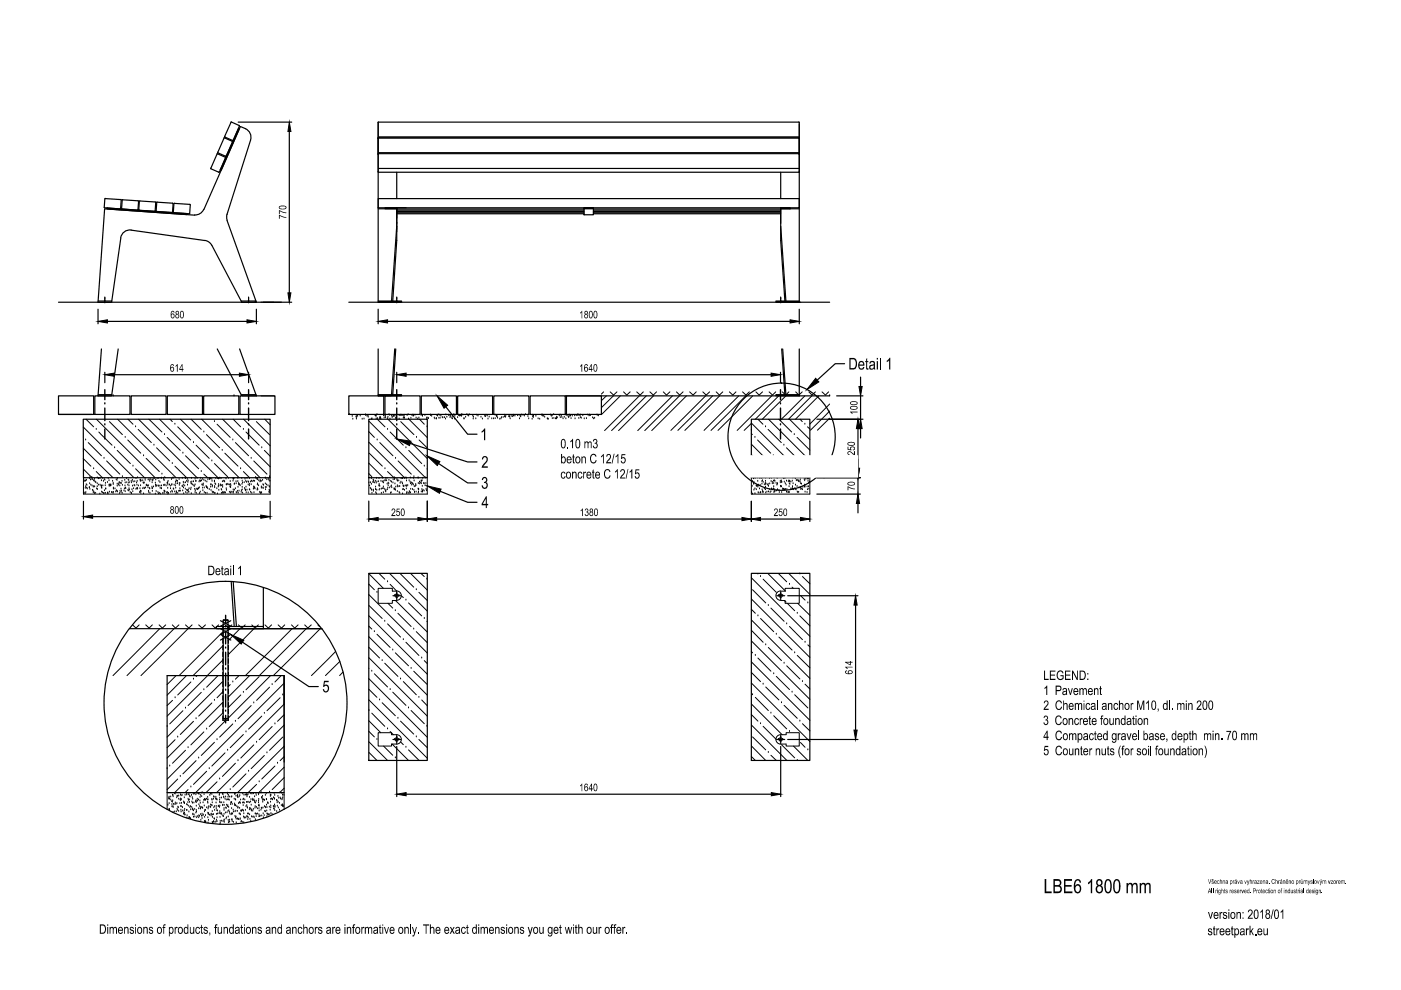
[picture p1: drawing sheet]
<svg xmlns="http://www.w3.org/2000/svg" width="297mm" height="210mm" viewBox="0 0 297 210" stroke-linecap="round" stroke-linejoin="round" font-family="sans-serif">
<!-- layer: 0 -->
<g fill="none" stroke="#000" stroke-width=".25">
<path d="M46.1 32.6l-1.4 3.1 1.7 .8M46.1 32.6l1.7 .7M46.5 36.5h-.2M47.5 29.3l-1.3 3.1M47.6 29.2l-.1 .1M47.6 29.2l1.6 .8M47.8 33.3l-1.3 3.2M49 25.9l-1.4 3 .1 .2 1.7 .7 1.4-3.1M49.1 25.9h-.2M49.1 25.9l1.6 .7M49.2 29.9l.1 .2M49.3 30.1l-1.4 3-1.7-.7"/>
<path d="M50.5 25.9h11.3M50.6 27.2h.2l-3.9 8.9-.2-.1zM50.7 26.6v.1M61.3 27.9v34.2M80.1 36.4h89.4M80.1 32.7h89.4M80.2 26v37.8M80.2 25.9l-.1 .1M80.2 29.2l-.1 .1M80.3 29h89.1M80.3 25.9h89.1M80.3 29.2h89.1"/>
<path d="M80.3 32.4h89.1M80.3 35.7h89.1M84.1 36.5v5.6M165.5 36.5v5.6M169.4 25.9l.1 38.2M169.4 29.2l.1 .1M22.1 43.9l3.4 .4M22.2 42.2l-.1 1.8M22.3 42.1l-.1 .1M22.4 42.1l3.3 .3M22.7 44.1l16.9 1.2v.2l-16.9-1.2zM25.6 44.2l-.1 .1"/>
<path d="M25.7 42.4l-.1 1.8M25.9 44.3l3.3 .2M25.9 42.4l-.1 1.9M26 42.3l-.1 .1M26 42.4l3.3 .2M27.8 48.8a1.97 1.97 0 0 0-2.2 1.6M27.8 48.8l15.6 2.2 .7 .2 .8 .8 6.4 12.1M29.2 42.5l.1 .1M29.4 42.7l-.1 1.8M29.5 44.6l3.3 .2M29.5 42.7v1.9M29.7 42.6l-.2 .1"/>
<path d="M29.7 42.6l3.3 .3-.2 1.9M33.1 44.7l3.3 .4M33.2 43l-.1 1.7M33.3 42.8l-.1 .1M33.3 42.9l3.3 .2v1.9M36.5 45l-.1 .1M36.7 45l.1 .1M36.8 45.1l3.4 .1M37 43.1l-.3 1.9M37 43.1l3.3 .2M40.2 43.3v1.9M41.3 45.6l-19.1-1.3-1.4 19.8h2.9l1.9-13.6"/>
<path d="M48.1 45.5l5-15.8a1.99 1.99 0 0 0-1-2.4l-1.1-.5-7.8 17.6a1.97 1.97 0 0 1-2 1.2M48.1 46.7l6.3 17.4M48.1 45.4l.1 1.3M80.2 42.1h89.3v2h-89.3zM80.2 44.3h3.9M81.7 44.1h2.4v.2h-2.4zM84.1 47.9l-1.1 15.9M84.1 45.3h39.7M84.1 45.1h39.7M84.1 44.9h39.7M84.1 44.6h39.7M84.1 44.3h39.7"/>
<path d="M86.1 44.1h-2v6.9l-.8 12.8M123.8 44.1h2v.2h-2zM123.8 44.1h2v1.4h-2zM125.8 45.3h39.7M125.8 45.1h39.7M125.8 44.9h39.7M125.8 44.6h39.7M125.8 44.3h39.7M165.5 44.1h2v.2h-2zM165.5 44.1v6.9l.9 12.8M165.5 44.3h4M165.5 47.9l1.1 15.9"/>
<path d="M12.4 64.1h49.4M20.8 65.6v3.1M20.8 63.8h2.9M21.5 74l-.7 9.9h2.9l1.4-9.9M22.2 63.4h.1M22.2 63.8h.1M22.2 63v.3M22.2 63.4v.3M22.2 63.9v.3M22.2 78.9v2.2M22.8 68.1h29.6M24.2 79.4h26.6"/>
<path d="M46.1 74l5.2 9.9h3.1l-3.6-9.9M51.1 63.8h3.2M52.7 63.4h.1M52.7 63.8h.1M52.7 63v.3M52.7 63.4v.3M52.7 63.9v.3M52.7 78.9v2.2M54.1 64.1h.1M54.4 65.6v3.1M74 64.1h101.9M80.2 63.8h4.9v.3h-4.9z"/>
<path d="M80.2 65.6v3.1M80.2 74v9.7M82.2 68.1h85.3M83.7 74l-.7 9.7M83.9 74l-.6 9.7M84.1 63.4h.1M84.1 63.8h.1M84.1 63v.3M84.1 63.4v.3M84.1 63.9v.3M84.1 78.9v2.2M86.1 79.4h77.4"/>
<path d="M164.5 63.8h5v.3h-5zM165.5 78.9v2.2M165.5 63.4h.1M165.5 63.8h.1M165.5 63v.3M165.5 63.4v.3M165.5 63.9v.3M165.7 74l.7 9.7M165.9 74l.7 9.7M169.5 65.6v3.1M169.5 74v9.7M179.1 77.1h-2l-3.8 3.5"/>
<path d="M182.5 80v1.9M12.4 83.9h7.5v4h-7.5zM12.4 87.9h7.1M17.7 88.9h39.6v12.4h-39.6zM20.1 83.9h7.5v4h-7.5zM20.8 83.7h2.9M24 83.9h.1M27.8 83.9h7.4v4h-7.4zM35.5 83.9h7.4v4h-7.4zM43.2 83.9h7.4v4h-7.4zM49.6 83.9h.1M50.9 83.9h7.4v4h-7.4z"/>
<path d="M51.1 83.7h3.2M74 83.9h7.4v4h-7.4zM78.2 88.9h12.4v12.4h-12.4zM80.2 83.7h4.9v.2h-4.9zM81.6 83.9h7.5v4h-7.5zM87 94l12.1 3.9h2M89.3 83.9h7.5v4h-7.5zM93 98.3l6.1 4.1h2M94.5 86.3l4.6 5.8h2M97 83.9h7.4v4h-7.4zM104.7 83.9h7.4v4h-7.4zM112.4 83.9h7.4v4h-7.4z"/>
<path d="M119.8 83.9h56.1M120.1 83.9h7.4v4h-7.4zM159.3 88.9h12.4v12.4h-12.4zM164.5 83.7h5v.2h-5zM173.2 88.9h9.8M175.9 83.9h.1M177.4 83.9h5.6M181.9 90.9v8.4M182.5 83.9v5M182.5 90.9v2M17.7 106.3v3.8M19.5 101.3h.1"/>
<path d="M19.6 109.5h35.7M54.2 101.3h.1M57.3 106.3v3.8M78.2 106.2v4.4M80.2 110.1h8.4M90.6 106.2v4.4M92.6 110.1h64.7M93.3 104.2l5.8 2.3h2M159.3 106.3v4.3M161.2 110.1h8.5M162.3 101.3h.1M171.7 106.3v4.3"/>
<path d="M173.2 101.3h9.2M173.2 104.8h9.2M174.7 101.3h.1M181.9 101.3v3.5M181.9 106.8v1.9M27.4 133.3h40.8M45.9 132.8h9.9v.5h-9.9zM46.7 133.3l2.2 1.2-2.2 1.2M46.7 131.6l2.2 1.2M47.2 132.8v.7M47.2 134v.9M47.2 135.4v1"/>
<path d="M47.2 136.8v1M47.2 138.2v1M47.2 139.7v.9M47.3 133.3h.1M47.3 131.5h1M47.3 131.5v20.8M48.3 133.3h.1M48.3 131.5v20.8M48.4 132.8v.7M48.4 134v.9M48.4 135.4v1M48.4 136.8v1"/>
<path d="M48.4 138.2v1M48.4 139.7v.9M48.9 133.3l-2.2 1.2 2.2 1.2M48.9 131.6l-2.2 1.2M49 123.3l.7 9.5M49.4 123.3l.7 9.5M51.4 136.2l14.1 9.4h2M55.8 124.6v8.2M78.2 121.6h12.4v39.6h-12.4zM83.3 126.3h.3M83.7 126.3h.1M83.8 126.3h.2"/>
<path d="M84.1 125.9h.1M84.1 126.3h.1M84.1 126.8h.1M84.1 125.5v.3M84.1 126v.2M84.1 126.4v.3M84.1 126.9v.3M84.2 126.3h.3M84.6 126.3h.1M84.7 126.3h.3M159.3 121.6h12.4v39.6h-12.4zM164.7 126.3h.3"/>
<path d="M165.1 126.3h.1M165.1 126.3h.3M165.5 125.9h.1M165.5 126.3h.1M165.5 126.8h.1M165.5 125.5v.3M165.5 126v.2M165.5 126.4v.3M165.5 126.9v.3M165.6 126.3h.3M165.9 126.3h.1M166 126.3h.4"/>
<path d="M167 126.3h14.9M181.4 128.3v26.5M35.4 143.2h24.8v24.8h-24.8zM47.2 141.1v1M47.2 142.5v1.7M47.2 144.7v.9M47.2 146.1v1M47.2 147.5v.9M47.2 149v.9M47.2 150.4v.9M47.2 151.8v.9h1.2v-.9M47.3 152.3h1"/>
<path d="M48.4 141.1v1M48.4 142.5v1.7M48.4 144.7v.9M48.4 146.1v1M48.4 147.5v.9M48.4 149v.9M48.4 150.4v.9M60.2 143.3v18.3M83.3 156.8h.3M83.7 156.8h.1M83.8 156.8h.2M84.1 156.3h.1"/>
<path d="M84.1 156.8h.1M84.1 157.2h.1M84.1 155.9v.3M84.1 156.4v.3M84.1 156.9v.2M84.1 157.3v.3M84.1 158.3v10.6M84.2 156.8h.3M84.6 156.8h.1M84.7 156.8h.3M164.7 156.8h.3M165.1 156.8h.1"/>
<path d="M165.1 156.8h.3M165.5 156.3h.1M165.5 156.8h.1M165.5 157.2h.1M165.5 155.9v.3M165.5 156.4v.3M165.5 156.9v.2M165.5 157.3v.3M165.5 158.3v10.6M165.6 156.8h.3M165.9 156.8h.1M166 156.8h.4"/>
<path d="M167 156.8h14.9M86.1 168.4h77.4"/>
<circle cx="165.7" cy="92.6" r="11.4"/>
<circle cx="47.8" cy="149" r="25.8"/>
</g>
<g fill="none" stroke="#000" stroke-width=".3">
<path d="M22.2 85.6h.1M22.2 90.1h.1M22.2 82.6v2.1M22.2 86.5v2.7M22.2 91v2.1M52.7 85.6h.1M52.7 90.1h.1M52.7 82.6v2.1M52.7 86.5v2.7M52.7 91v2.1M84.1 85.6h.1M84.1 90.1h.1"/>
<path d="M84.1 82.6v2.1M84.1 86.5v2.7M84.1 91v2.1M165.5 85.6h.1M165.5 90.1h.1M165.5 82.6v2.1M165.5 86.5v2.7M165.5 91v2.1M47.8 137.4h.1M47.8 132.9h.1M47.8 130.5v1.5M47.8 133.8v2.7"/>
<path d="M47.8 138.3v2.7M47.8 150.8h.1M47.8 146.3h.1M47.8 141.8h.1M47.8 142.7v2.7M47.8 147.2v2.7M47.8 151.7v1.6"/>
</g>
<!-- layer: SRAFY -->
<g fill="none" stroke="#000" stroke-width=".21">
<path d="M17.7 95l6.3 6.3M17.7 90.5l10.7 10.8M17.7 97.2l1.6 1.6M17.7 99.5l1.8 1.8M18.2 93.3h.1M18.2 88.9l1.7 1.6M18.7 93.8l2.8 2.8M19.9 99.4h.1M20.4 100l1.3 1.3M20.4 91h.1M20.4 88.9l12.5 12.4M21 91.6l2.7 2.8"/>
<path d="M22.1 97.2h.1M22.6 97.7l2.8 2.8M23.2 89.4l2.8 2.7M24.3 94.9h.1M24.8 95.5l2.8 2.8M24.9 88.9l12.4 12.4M26.5 92.7h.1M27.1 93.3l2.7 2.8M27.1 88.9l1.1 1M28.2 98.8h.1M28.7 90.5h.1M28.7 99.4l1.9 1.9"/>
<path d="M29.3 91l2.8 2.8M29.4 88.9l12.4 12.4M30.4 96.6h.1M31 97.2l2.8 2.8M31.6 88.9l2.7 2.7M32.6 94.4h.1M33.2 94.9l2.8 2.8M33.8 88.9l12.4 12.4M34.9 92.1h.1M35.4 92.7l2.8 2.8M36.1 88.9l.4 .5M36.5 98.3h.1"/>
<path d="M37.1 89.9h.1M37.1 98.8l2.5 2.5M37.7 90.5l2.7 2.8M38.3 88.9l12.4 12.4M38.8 96.1h.1M39.3 96.6l2.8 2.8M40.5 88.9l2.2 2.1M41 93.8h.1M41.6 94.4l2.8 2.8M42.7 100h.1M42.8 88.9l12.4 12.4M43.2 91.6h.1"/>
<path d="M43.8 92.1l2.8 2.8M44.9 97.7h.1M45.5 89.4h.1M45.5 98.3l2.8 2.8M46 89.9l2.8 2.8M47.1 95.5h.1M47.2 88.9l10.1 10.1M47.7 96.1l2.8 2.7M49.4 93.3h.1M49.4 88.9l1.6 1.6M49.9 93.8l2.8 2.8M51 99.4h.1"/>
<path d="M51.6 91h.1M51.6 100l1.3 1.3M51.6 88.9l5.7 5.6M52.2 91.6l2.7 2.8M53.3 97.2h.1M53.8 97.7l2.8 2.8M54.4 89.4l2.8 2.7M55.5 94.9h.1M56 95.5l1.3 1.2M56.1 88.9l1.2 1.2M74.1 87.9h.1M74.7 88.3h.1"/>
<path d="M74.8 88.9h.1M75.5 88.4h.1M75.6 88.8h.1M75.6 88.1h.1M75.6 88.5h.1M75.8 88.3h.1M76.4 88.2h.1M76.8 88.9h.1M77.2 88.8h.1M77.5 88.1h.1M77.5 88h.1M77.8 88.3h.1"/>
<path d="M78 88.2h.1M78.1 88.5h.1M78.2 98.2l3.1 3.1M78.2 93.8l7.6 7.5M78.2 89.3l12 12M78.2 91.5l1.2 1.2M78.3 96.1l2.8 2.7M78.7 88.9h.1M78.9 88.8h.1M79.5 88.1h.1M79.6 88.2h.1M79.8 88.8h.1"/>
<path d="M79.8 88.3h.1M79.9 87.9h.1M80 93.3h.1M80 88.9l1.6 1.6M80.1 88.8h.1M80.5 88.8h.1M80.5 93.8l2.8 2.8M80.6 88.7h.1M80.6 88.5h.1M80.7 88.6h.1M80.7 88.8h.1M81.3 88.1h.1"/>
<path d="M81.4 88.6h.1M81.4 88.1h.1M81.6 99.4h.1M81.7 88.3h.1M81.7 88.5h.1M82.1 88.8h.1M82.2 91h.1M82.2 100l1.3 1.3M82.3 88.5h.1M82.3 88.9l8.3 8.3M82.5 87.9h.1M82.6 88h.1"/>
<path d="M82.7 88.8h.1M82.7 91.6l2.8 2.8M83 88.1h.1M83.1 88.3h.1M83.1 88.5h.1M83.4 88.1h.1M83.4 88.3h.1M83.7 88.3h.1M83.9 88.7h.1M83.9 97.2h.1M84 88.3h.1M84.4 97.7l2.8 2.8"/>
<path d="M84.6 88.1h.1M84.6 88.8h.1M84.8 88.1h.1M85 89.4l2.8 2.7M85 88h.1M85.2 88.1h.1M85.4 88.1h.1M85.5 88.7h.1M85.6 88.3h.1M85.6 88.5h.1M85.7 88h.1M85.8 88.7h.1"/>
<path d="M86.1 94.9h.1M86.3 88.1h.1M86.5 87.9h.1M86.6 88.8h.1M86.7 95.5l2.7 2.8M86.7 88.9l3.9 3.9M87.1 88.7h.1M87.3 88.1h.1M87.5 88h.1M87.6 88.3h.1M87.7 88.1h.1M88 88h.1"/>
<path d="M88.2 88.6h.1M88.3 92.7h.1M88.6 88.8h.1M88.8 88.6h.1M88.9 93.3l1.7 1.7M88.9 88.9l1.1 1M89.3 88.1h.1M89.6 88h.1M89.6 88.3h.1M90 98.8h.1M90.1 88.1h.1M90.5 88.6h.1"/>
<path d="M90.5 88.8h.1M90.6 90.5h.1M90.6 99.4v.1M90.7 88.6h.1M90.8 88.8h.1M91.3 88h.1M91.3 88.1h.1M91.5 88.3h.1M92.1 88.6h.1M92.2 88.8h.1M92.5 88.8h.1M92.6 88.1h.1"/>
<path d="M92.8 88.2h.1M92.9 88h.1M93 88.7h.1M93.2 88h.1M93.3 88.7h.1M93.5 88.2h.1M93.8 88.5h.1M93.9 88.6h.1M94.2 88.5h.1M94.4 88.8h.1M94.5 88h.1M94.7 88.5h.1"/>
<path d="M95.2 88h.1M95.2 88.1h.1M95.4 88.5h.1M95.5 88.2h.1M95.6 88.3h.1M95.8 88.7h.1M95.9 88.3h.1M95.9 88.8h.1M96.2 87.9h.1M96.4 88.8h.1M96.4 88.3h.1M97 88.5h.1"/>
<path d="M97.2 88h.1M97.3 88.1h.1M97.4 88.2h.1M97.6 88.1h.1M97.7 88.2h.1M97.8 88.3h.1M97.9 87.9h.1M98.1 88h.1M98.4 88.8h.1M98.7 88.5h.1M99 87.9h.1M99.1 88h.1"/>
<path d="M99.4 88.2h.1M99.5 87.9h.1M100.2 88.2h.1M100.3 88.8h.1M100.4 88.5h.1M100.9 88.8h.1M101.1 88h.1M101.3 88.2h.1M102 88.5h.1M102.3 88.8h.1M102.8 88.3h.1M102.9 88.3h.1"/>
<path d="M103 88h.1M103.3 88.2h.1M103.5 88.8h.1M103.7 88.4h.1M104.3 88.8h.1M104.6 88.8h.1M105 88.8h.1M105 88h.1M105.3 88.2h.1M105.3 88.3h.1M105.4 88.4h.1M105.5 88.7h.1"/>
<path d="M106 88.9h.1M106.2 88.8h.1M106.3 88.5h.1M106.7 88.5h.1M107 88.4h.1M107 88h.1M107.2 88.5h.1M107.2 88.2h.1M107.9 88.3h.1M108 88.4h.1M108 88.3h.1M108.2 88.8h.1"/>
<path d="M108.4 88.3h.1M108.7 88.3h.1M108.9 88.2h.1M108.9 88h.1M109.2 88.2h.1M109.7 88.1h.1M110.1 88.1h.1M110.2 88.8h.1M110.3 88.3h.1M110.4 88.4h.1M110.6 88h.1M110.9 88h.1"/>
<path d="M111.2 88.2h.1M111.4 87.9h.1M111.9 88.3h.1M112.1 88.8h.1M112.8 88.9h.1M112.9 88h.1M112.9 88.4h.1M113.1 88.5h.1M113.1 88.2h.1M113.6 88.3h.1M114.1 88.8h.1M114.4 88.9h.1"/>
<path d="M114.8 88h.1M114.9 88h.1M115.1 88.2h.1M115.3 88.3h.1M115.5 88.5h.1M116 88.8h.1M116.1 88.8h.1M116.2 88.9h.1M116.8 88h.1M116.9 88.3h.1M117.1 88.2h.1M117.1 88.8h.1"/>
<path d="M117.4 87.9h.1M117.4 88.7h.1M117.8 88.8h.1M117.9 88.7h.1M118 88.8h.1M118 88.5h.1M118.2 88.6h.1M118.6 88.2h.1M118.7 88h.1M118.8 88.5h.1M119 88.2h.1M119.1 88.5h.1"/>
<path d="M119.4 88.8h.1M119.6 88.5h.1M119.9 87.9h.1M120 88.8h.1M120 88h.1M120.2 88.2h.1M120.5 88.3h.1M120.6 88.5h.1M120.7 88h.1M120.8 88.3h.1M120.9 88.2h.1M121.1 88.8h.1"/>
<path d="M121.3 88.2h.1M121.8 88.2h.1M121.9 88.8h.1M122.2 88.1h.1M122.5 88h.1M122.5 88.1h.1M122.6 88h.1M122.7 88.7h.1M122.9 88.2h.1M123 88h.1M123.1 88.5h.1M123.2 88.7h.1"/>
<path d="M123.6 88.1h.1M123.9 88.8h.1M124.3 88.8h.1M124.6 88h.1M124.9 88.2h.1M125 88h.1M125.1 88.1h.1M125.2 88.1h.1M125.6 88.6h.1M125.9 88.8h.1M126.1 88.7h.1M126.6 88h.1"/>
<path d="M126.8 88.1h.1M126.8 88.2h.1M128 83.1l-.5 .5M128.6 83.9l-1.1 1M129.4 83.1l.7 .7 .7-.7M130 83.9l-2.5 2.5M131.5 83.9l-4 4M132.2 83.1l.7 .7 .7-.7M135 83.1l.7 .7 .7-.7M135.6 83.9l-7.4 7.4M137 83.9l-7.3 7.4M137.8 83.1l.7 .7 .7-.7"/>
<path d="M138.6 83.9l-7.5 7.4M140.6 83.1l.7 .7 .7-.7M142.6 83.9l-7.4 7.4M143.4 83.1l.7 .7 .7-.7M144.1 83.9l-7.4 7.4M145.5 83.9l-7.3 7.4M146.2 83.1l.7 .7 .7-.7M149 83.1l.7 .7 .8-.7M149.6 83.9l-7.4 7.4M151.1 83.9l-7.4 7.4M151.8 83.1l.7 .7 .7-.7M152.6 83.9l-7.4 7.4"/>
<path d="M154.6 83.1l.8 .7 .6-.7M156.6 83.9l-7.3 7.4M157.4 83.1l.8 .7 .7-.7M158.1 83.9l-7.4 7.4M159.3 91.3h.1M159.3 98.6l2.7 2.7M159.3 94.2l7.1 7.1M159.3 89.7l11.6 11.6M159.3 96.4l1.9 1.9M159.3 91.9l.2 .2M159.3 89.8l-1.5 1.5M159.6 83.9l-7.4 7.4"/>
<path d="M160.1 92.7h.1M160.3 83.1l.7 .7 .7-.7M160.6 93.3l2.8 2.8M160.7 88.9l1.1 1M162.3 90.5h.1M162.3 99.4l1.9 1.9M162.9 91l2.8 2.8M162.9 88.9l8.8 8.7M163.1 83.1l.7 .7 .7-.7M163.6 83.9l-7.3 7.4M164 96.6h.1M165.1 83.9l-5 5"/>
<path d="M165.1 88.9l2.8 2.7M165.9 83.1l.7 .7 .7-.7M166.2 94.4h.1M166.6 83.9l-5 5M166.8 94.9l2.7 2.8M167.4 88.9l4.3 4.3M168.4 92.1h.1M168.7 83.1l.7 .7 .7-.7M169 92.7l2.7 2.7M169.6 88.9l.5 .5M170.6 89.9h.1M170.6 83.9l-4.9 5"/>
<path d="M171.2 90.5l.5 .5M171.5 83.1l.7 .7 .7-.7M172.1 83.9l-4.9 5M173.6 83.9l-4.9 5M174.3 83.1l.7 .7 .7-.7M175.9 85.7l-4.2 4.2M175.9 87.2l-4.1 4M175.9 88.7l-2.6 2.5M17.7 102.2h.1M17.7 104.5h.1M17.7 101.3v3.5h39.6v-3.5M17.8 104.5h.1"/>
<path d="M17.8 101.9h.1M17.8 104.6h.1M18 102.1h.1M18.1 103.5h.1M18.1 104.6h.1M18.1 102h.1M18.2 103.2h.1M18.2 104.4h.1M18.3 102.8h.1M18.3 101.8h.1M18.4 103.5h.1M18.4 102.9h.1"/>
<path d="M18.5 103.7h.1M18.9 103.4h.1M19 101.3h.1M19 103.4h.1M19 102.6h.1M19 101.5h.1M19.1 103.7h.1M19.2 101.8h.1M19.3 102.9h.1M19.5 101.7h.1M19.5 103h.1M19.6 101.7h.1"/>
<path d="M19.6 104h.1M19.7 104.1h.1M19.8 103.3h.1M19.8 104.5h.1M19.9 101.9h.1M19.9 103.2h.1M19.9 104.3h.1M20 102.1h.1M20 101.6h.1M20 104.6h.1M20.1 103.2h.1M20.2 102.2h.1"/>
<path d="M20.3 104.6h.1M20.3 102.3h.1M20.5 103.7h.1M20.6 101.3h.1M20.6 102.6h.1M20.6 103.2h.1M20.7 103.8h.1M20.9 101.5h.1M20.9 102.9h.1M21 101.5h.1M21.2 104.8h.1M21.2 101.5h.1"/>
<path d="M21.2 102.9h.1M21.5 103.1h.1M21.5 101.9h.1M21.5 103.4h.1M21.5 104.3h.1M21.6 103.5h.1M21.7 101.4h.1M21.7 104.5h.1M21.8 103h.1M21.9 102.1h.1M22 104.6h.1M22.1 104.6h.1"/>
<path d="M22.1 101.7h.1M22.1 104h.1M22.2 101.8h.1M22.3 103h.1M22.4 102.5h.1M22.4 104.6h.1M22.4 103.7h.1M22.8 102.3h.1M22.8 104.6h.1M22.9 104.5h.1M22.9 104.7h.1M22.9 101.5h.1"/>
<path d="M23.1 101.9h.1M23.2 103.1h.1M23.2 102.9h.1M23.2 104.3h.1M23.4 102.9h.1M23.5 103h.1M23.5 102.8h.1M23.7 104.4h.1M23.9 102.1h.1M24 104.6h.1M24 102.5h.1M24 102.7h.1"/>
<path d="M24 103.7h.1M24 104.4h.1M24 103.5h.1M24.4 103.7h.1M24.6 104.3h.1M24.6 101.7h.1M24.7 104h.1M24.8 101.8h.1M24.8 104.2h.1M24.8 103.1h.1M24.8 102.6h.1M24.9 104.3h.1"/>
<path d="M24.9 101.5h.1M25.1 102.9h.1M25.2 102.6h.1M25.3 102.3h.1M25.4 104.6h.1M25.4 103h.1M25.4 102.4h.1M25.4 104.2h.1M25.6 102.5h.1M25.7 103.7h.1M25.7 104.4h.1M25.7 102.5h.1"/>
<path d="M25.7 104.1h.1M25.9 102.1h.1M25.9 104.6h.1M26 101.1h.1M26 102.9h.1M26.3 104.1h.1M26.4 103.7h.1M26.5 101.8h.1M26.5 103h.1M26.5 104.3h.1M26.5 102.4h.1M26.6 103.5h.1"/>
<path d="M26.7 103.6h.1M26.8 101.5h.1M26.9 102.3h.1M27.1 102.9h.1M27.1 104h.1M27.2 101.8h.1M27.2 104.1h.1M27.3 102.4h.1M27.3 101.9h.1M27.3 103.6h.1M27.3 103h.1M27.4 102.3h.1"/>
<path d="M27.4 103.9h.1M27.6 104.4h.1M27.8 102.1h.1M27.9 104.6h.1M27.9 102.3h.1M27.9 104.7h.1M28 103.8h.1M28.1 101.8h.1M28.1 103.1h.1M28.2 104.3h.1M28.2 102.2h.1M28.3 103.6h.1"/>
<path d="M28.4 102.9h.1M28.6 102.1h.1M28.6 103h.1M28.8 103.7h.1M28.8 101.5h.1M29 102.4h.1M29 103.6h.1M29 102.9h.1M29.1 102.1h.1M29.1 103.5h.1M29.2 103.7h.1M29.2 101.3h.1"/>
<path d="M29.3 103h.1M29.6 104.4h.1M29.7 103.6h.1M29.8 101.8h.1M29.8 102.1h.1M29.8 104.1h.1M29.8 103h.1M29.8 104.2h.1M29.8 104.6h.1M29.9 104.2h.1M29.9 102h.1M30.3 101.9h.1"/>
<path d="M30.3 103.6h.1M30.4 102.4h.1M30.4 104.7h.1M30.5 102.5h.1M30.5 103.5h.1M30.6 102.4h.1M30.6 103.6h.1M30.8 101.8h.1M30.8 101.5h.1M30.9 103.4h.1M31 102.9h.1M31 103h.1"/>
<path d="M31.3 103h.1M31.4 103.4h.1M31.4 101.8h.1M31.5 103h.1M31.5 104.2h.1M31.5 104.4h.1M31.6 101.7h.1M31.7 103.6h.1M31.8 102.1h.1M31.8 103.7h.1M31.8 104.6h.1M32 101.7h.1"/>
<path d="M32.2 103.3h.1M32.3 102.3h.1M32.3 103.6h.1M32.3 101.8h.1M32.3 104.2h.1M32.4 101.9h.1M32.5 101.6h.1M32.6 103.2h.1M32.7 101.5h.1M32.9 102.4h.1M32.9 104.8h.1M33 102.9h.1"/>
<path d="M33 101.8h.1M33.1 103h.1M33.1 103.2h.1M33.1 104.2h.1M33.2 103h.1M33.3 101.5h.1M33.5 104.4h.1M33.5 103h.1M33.6 104.7h.1M33.7 101.5h.1M33.7 103.1h.1M33.7 102.1h.1"/>
<path d="M33.8 104.6h.1M33.9 102.3h.1M33.9 103.1h.1M34 103.5h.1M34 104.8h.1M34.2 101.4h.1M34.2 103.6h.1M34.2 103h.1M34.3 100.5h.1M34.5 104.6h.1M34.7 101.7h.1M34.7 101.4h.1"/>
<path d="M34.8 102.9h.1M34.8 104.1h.1M34.8 104.6h.1M34.8 101.9h.1M34.8 104.2h.1M34.9 101.1l.2 .2M35 102.9h.1M35 104.3h.1M35.2 103h.1M35.3 104.5h.1M35.4 102.5h.1M35.5 104.4h.1"/>
<path d="M35.5 102.3h.1M35.6 103.5h.1M35.6 102.6h.1M35.6 104.8h.1M35.6 102.9h.1M35.6 102.1h.1M35.7 104.6h.1M35.9 102.8h.1M36.1 103.1h.1M36.2 103.6h.1M36.2 104.4h.1M36.4 101.7h.1"/>
<path d="M36.4 102.9h.1M36.4 104.1h.1M36.4 102.7h.1M36.5 104.3h.1M36.7 101.4h.1M36.7 101.3h.1M36.7 103.7h.1M36.8 103.7h.1M36.9 102.9h.1M37 104.3h.1M37.2 103h.1M37.2 102.3h.1"/>
<path d="M37.3 103.5h.1M37.3 104.7h.1M37.3 102.6h.1M37.3 101.9h.1M37.4 104.3h.1M37.4 104.4h.1M37.5 102h.1M37.6 102.6h.1M37.6 102.1h.1M37.7 104.6h.1M37.9 104.2h.1M38 101.7h.1"/>
<path d="M38 102.9h.1M38 102.5h.1M38.1 104.1h.1M38.1 102.5h.1M38.1 103.6h.1M38.2 104.1h.1M38.6 103.1h.1M38.7 101.4h.1M38.7 104.1h.1M38.7 103.2h.1M38.9 102.3h.1M38.9 102.9h.1"/>
<path d="M38.9 103.4h.1M38.9 104.7h.1M39 102.4h.1M39.2 103h.1M39.2 101.4h.1M39.3 103.7h.1M39.3 102.3h.1M39.3 101.5h.1M39.4 104.4h.1M39.6 104h.1M39.6 102.1h.1M39.7 104.6h.1"/>
<path d="M39.7 101.6h.1M39.8 102.9h.1M39.8 104h.1M39.8 102.3h.1M39.9 102h.1M39.9 103.9h.1M39.9 104.3h.1M40 104.4h.1M40.1 103.6h.1M40.4 103.8h.1M40.5 102.3h.1M40.5 103.5h.1"/>
<path d="M40.5 102.6h.1M40.6 104.7h.1M40.6 101.4h.1M40.6 102.6h.1M40.7 102.2h.1M40.9 102.8h.1M41 102.1h.1M41.1 103h.1M41.2 103.2h.1M41.3 103.7h.1M41.4 101.6h.1M41.4 102.8h.1"/>
<path d="M41.4 104.4h.1M41.4 104h.1M41.5 102.1h.1M41.6 103.7h.1M41.6 104.6h.1M41.8 101.4h.1M41.8 103.7h.1M41.9 103.8h.1M42 103.6h.1M42.1 103.6h.1M42.2 102.2h.1M42.2 103.4h.1"/>
<path d="M42.3 104.6h.1M42.4 102h.1M42.5 104.3h.1M42.5 101.4h.1M42.5 102.1h.1M42.7 101.9h.1M42.8 102.8h.1M43 101.6h.1M43 103.5h.1M43 102.8h.1M43 104h.1M43.1 103h.1"/>
<path d="M43.1 102.6h.1M43.2 101.8h.1M43.2 100.5l.8 .8M43.3 103.4h.1M43.3 104.4h.1M43.5 102h.1M43.6 104.6h.1M43.7 103.2h.1M43.8 103.4h.1M43.8 103.3h.1M43.9 102.2h.1M43.9 103.4h.1"/>
<path d="M43.9 104.6h.1M44 103.6h.1M44.1 101.7h.1M44.3 101.4h.1M44.4 103.8h.1M44.4 101.7h.1M44.4 101.5h.1M44.5 101.4h.1M44.7 101.5h.1M44.7 103.3h.1M44.7 102.8h.1M44.7 104h.1"/>
<path d="M44.9 101.6h.1M45 102.1h.1M45 103.2h.1M45 104.3h.1M45 103h.1M45.1 104.5h.1M45.3 104.4h.1M45.5 102.2h.1M45.5 102h.1M45.5 103.4h.1M45.5 103.2h.1M45.6 104.6h.1"/>
<path d="M45.6 102.6h.1M45.7 102.7h.1M45.8 101.5h.1M46 103.6h.1M46.1 101.5h.1M46.1 104.7h.1M46.3 103.2h.1M46.3 101.5h.1M46.4 102.7h.1M46.4 103.1h.1M46.4 104h.1M46.5 101.4h.1"/>
<path d="M46.6 101.4h.1M46.7 103h.1M46.7 102.8h.1M46.9 101.5h.1M46.9 103.8h.1M46.9 104.6h.1M47 103h.1M47 103.9h.1M47.2 102.1h.1M47.2 103.3h.1M47.2 102.9h.1M47.2 104.5h.1"/>
<path d="M47.2 104.4h.1M47.3 104.5h.1M47.5 102h.1M47.5 104.5h.1M47.5 102.1h.1M47.5 104.4h.1M47.6 102.2h.1M47.8 104.5h.1M47.9 101.5h.1M48 102.8h.1M48 103.6h.1M48 104h.1"/>
<path d="M48.2 102.7h.1M48.4 102.8h.1M48.4 101.4h.1M48.6 104.4h.1M48.7 102.8h.1M48.8 103.2h.1M48.8 102.1h.1M48.9 103.3h.1M48.9 104.5h.1M48.9 102.7h.1M48.9 103.4h.1M48.9 103h.1"/>
<path d="M49 104.3h.1M49.2 104.4h.1M49.4 102h.1M49.4 101.5h.1M49.4 104.5h.1M49.4 103.9h.1M49.5 104.3h.1M49.5 101.6h.1M49.6 101.5h.1M49.7 102.7h.1M49.7 103.9h.1M49.7 102.6h.1"/>
<path d="M49.9 103.6h.1M50 102.1h.1M50.1 102.6h.1M50.1 104.4h.1M50.2 104.5h.1M50.3 104.2h.1M50.4 102.1h.1M50.4 101.4h.1M50.5 103.3h.1M50.5 104.5h.1M50.6 102.5h.1M50.6 102.8h.1"/>
<path d="M50.7 104.1h.1M50.7 102.7h.1M50.8 102.8h.1M50.9 103h.1M51.1 104.4h.1M51.2 104h.1M51.3 101.5h.1M51.3 102.7h.1M51.4 103.9h.1M51.4 102h.1M51.4 103.3h.1M51.4 102.4h.1"/>
<path d="M51.4 104.5h.1M51.8 102.3h.1M51.9 103.6h.1M51.9 101.6h.1M52 103.9h.1M52 104h.1M52.1 104h.1M52.1 102.1h.1M52.2 103.3h.1M52.2 104.5h.1M52.3 102.3h.1M52.4 103.9h.1"/>
<path d="M52.4 101.4h.1M52.6 102.1h.1M52.6 102.8h.1M52.6 104.5h.1M52.7 102.3h.1M52.9 101.5h.1M52.9 103.8h.1M52.9 103h.1M52.9 102.7h.1M53 103.9h.1M53.1 102.2h.1M53.1 104.4h.1"/>
<path d="M53.3 102.8h.1M53.3 102h.1M53.4 104.5h.1M53.5 102.1h.1M53.7 103.7h.1M53.8 102h.1M53.8 103.2h.1M53.8 104.5h.1M53.8 103.6h.1M53.8 103.3h.1M54 102.1h.1M54 103.4h.1"/>
<path d="M54.1 103.7h.1M54.3 101.4h.1M54.5 101.6h.1M54.5 103.9h.1M54.6 101.4h.1M54.6 103.6h.1M54.6 102.8h.1M54.6 101.7h.1M54.6 102.6h.1M54.7 103.8h.1M54.8 103h.1M54.9 101.9h.1"/>
<path d="M55.1 104.4h.1M55.1 102.2h.1M55.2 101.9h.1M55.2 104.5h.1M55.3 102h.1M55.3 104.6h.1M55.3 104.5h.1M55.4 102.1h.1M55.4 103.2h.1M55.4 103.5h.1M55.5 104.5h.1M55.7 101.8h.1"/>
<path d="M55.8 103.4h.1M55.8 102.8h.1M55.8 103.6h.1M55.9 102.9h.1M56.2 101.4h.1M56.3 102.6h.1M56.3 103.4h.1M56.3 103.8h.1M56.3 101.4h.1M56.4 103.4h.1M56.5 102.8h.1M56.6 101.7h.1"/>
<path d="M56.8 103h.1M56.9 101.7h.1M57 104.4h.1M57 101.6h.1M57.1 102h.1M57.1 104h.1M57.1 103.2h.1M57.1 103.3h.1M57.2 101.1h.1M57.2 104.4h.1M57.2 104h.1M57.2 102h.1"/>
<path d="M78.2 101.3v3.5h12.4v-3.5M78.2 100.4l.6 .7M78.2 102.4h.1M78.4 103h.1M78.5 103.5h.1M78.6 102.3h.1M78.6 103.7h.1M78.7 101.5h.1M78.7 102.7h.1M78.8 103.9h.1M78.8 104h.1M78.9 104.6h.1"/>
<path d="M79.1 102.3h.1M79.1 102.2h.1M79.1 101.8h.1M79.2 103.9h.1M79.2 104.2h.1M79.2 101.9h.1M79.4 102.4h.1M79.6 102.1h.1M79.6 103.3h.1M79.6 103.8h.1M79.7 104.5h.1M79.7 103.8h.1"/>
<path d="M79.8 102.4h.1M79.8 104.7h.1M79.8 101.4h.1M79.9 104h.1M79.9 102.2h.1M80.3 102.1h.1M80.3 101.5h.1M80.3 103h.1M80.4 102.7h.1M80.4 103.9h.1M80.4 103h.1M80.5 103.7h.1"/>
<path d="M80.5 103.1h.1M80.8 102.1h.1M80.9 103.7h.1M80.9 104.6h.1M81.1 102.2h.1M81.1 103.6h.1M81.1 101.4h.1M81.2 102.1h.1M81.3 103.2h.1M81.3 104.5h.1M81.3 102.4h.1M81.4 103.6h.1"/>
<path d="M81.6 103.8h.1M81.6 102h.1M81.7 101.9h.1M81.7 104.2h.1M81.8 101.4h.1M81.8 104.3h.1M81.8 104h.1M82 101.9h.1M82 101.4h.1M82.1 102.6h.1M82.1 103.8h.1M82.2 103.5h.1"/>
<path d="M82.3 103h.1M82.3 102.4h.1M82.4 102.6h.1M82.5 101.8h.1M82.6 103.4h.1M82.8 104.6h.1M82.8 102.1h.1M82.9 103.2h.1M82.9 104.5h.1M83 103h.1M83 102.2h.1M83.1 103.4h.1"/>
<path d="M83.3 102.4h.1M83.4 101.7h.1M83.6 103.8h.1M83.6 101.3h.1M83.6 103.6h.1M83.7 101.7h.1M83.7 101.4h.1M83.7 103.7h.1M83.7 102.6h.1M83.8 103.8h.1M83.8 104h.1M83.9 103.3h.1"/>
<path d="M84.2 101.6h.1M84.2 101.9h.1M84.2 103.2h.1M84.2 103h.1M84.2 104.2h.1M84.3 102h.1M84.5 102h.1M84.6 103.2h.1M84.6 104.4h.1M84.8 103.2h.1M84.8 104.6h.1M84.8 102.5h.1"/>
<path d="M85 102.2h.1M85 101.5h.1M85.3 102.4h.1M85.3 101.4h.1M85.3 102.6h.1M85.3 101.5h.1M85.3 104.7h.1M85.4 103.8h.1M85.5 103.1h.1M85.5 103.8h.1M85.6 103.1h.1M85.6 103.2h.1"/>
<path d="M85.7 101.4h.1M85.8 104h.1M85.9 101.4h.1M85.9 103h.1M86.1 101.3h.1M86.1 103.7h.1M86.2 102h.1M86.2 104.6h.1M86.2 101.4h.1M86.2 103.2h.1M86.2 103h.1M86.3 104.4h.1"/>
<path d="M86.4 102.9h.1M86.5 104.6h.1M86.7 104.6h.1M86.7 101.9h.1M86.8 104.3h.1M86.9 104.3h.1M87 102.2h.1M87 101.3h.1M87 102.6h.1M87 104.5h.1M87.1 103.7h.1M87.2 102.4h.1"/>
<path d="M87.3 102.9h.1M87.4 102.5h.1M87.5 103.8h.1M87.5 102.6h.1M87.6 102.8h.1M87.7 101.4h.1M87.8 104h.1M87.8 101.1h.1M87.8 102h.1M87.8 103.2h.1M87.9 104.4h.1M88.1 103.1h.1"/>
<path d="M88.1 102.7h.1M88.2 103h.1M88.2 104.3h.1M88.6 101.3h.1M88.6 101.4h.1M88.6 103.7h.1M88.7 102.5h.1M88.7 104.5h.1M88.7 103.7h.1M88.7 104.3h.1M88.8 103.8h.1M88.9 102.2h.1"/>
<path d="M89 102.6h.1M89.2 102.4h.1M89.3 102h.1M89.3 102.6h.1M89.3 104.3h.1M89.4 102.1h.1M89.5 103.8h.1M89.5 101.9h.1M89.5 103.1h.1M89.6 104.3h.1M89.6 104.2h.1M89.6 101.4h.1"/>
<path d="M89.7 104h.1M89.8 102.5h.1M89.9 104.1h.1M89.9 102.6h.1M90.1 103h.1M90.3 101.3h.1M90.3 102.5h.1M90.3 103.7h.1M90.4 104h.1M90.6 103.2h.1M159.3 101.3v3.5h12.4v-3.5M159.3 104.4h.1"/>
<path d="M159.5 103.1h.1M159.5 101.1h.1M159.6 104.8h.1M159.6 102.1h.1M159.8 101.5h.1M159.8 102.5h.1M159.8 102.7h.1M159.9 103.9h.1M159.9 102.3h.1M160.1 104.7h.1M160.1 103.7h.1M160.1 101.4h.1"/>
<path d="M160.3 103h.1M160.4 103.8h.1M160.4 103h.1M160.5 103.2h.1M160.6 101.3h.1M160.7 102.1h.1M160.7 103h.1M160.7 103.3h.1M160.7 104.5h.1M160.8 102.9h.1M160.9 104.5h.1M161 101.3h.1"/>
<path d="M161 103.7h.1M161.1 101.4h.1M161.2 102.9h.1M161.2 104.5h.1M161.3 104.4h.1M161.5 101.4h.1M161.5 102.6h.1M161.5 102.1h.1M161.6 103.9h.1M161.7 101.9h.1M161.7 104.2h.1M161.8 104.5h.1"/>
<path d="M161.8 102.3h.1M161.8 104.3h.1M162.1 102.8h.1M162.1 103.7h.1M162.3 102.5h.1M162.3 102.1h.1M162.3 103.3h.1M162.3 103.8h.1M162.3 104.5h.1M162.3 102.7h.1M162.4 102.6h.1M162.6 104.3h.1"/>
<path d="M162.8 102.9h.1M162.9 102.7h.1M162.9 104.3h.1M162.9 103.1h.1M163.2 101.4h.1M163.2 102.6h.1M163.2 103.8h.1M163.3 104.4h.1M163.4 104.3h.1M163.5 102.1h.1M163.5 101.4h.1M163.6 103.7h.1"/>
<path d="M163.7 103.8h.1M163.7 102.6h.1M163.7 102.3h.1M164 102h.1M164 103.7h.1M164 103.2h.1M164 102.5h.1M164.1 104.4h.1M164.2 101.9h.1M164.3 103.8h.1M164.3 104.3h.1M164.3 104.1h.1"/>
<path d="M164.3 102.1h.1M164.5 102.5h.1M164.6 104.1h.1M164.7 102.9h.1M164.8 101.4h.1M164.8 102.6h.1M164.8 103.8h.1M165.1 104h.1M165.2 104.4h.1M165.4 102.3h.1M165.4 102.1h.1M165.5 103.1h.1"/>
<path d="M165.6 103.2h.1M165.7 102h.1M165.7 103.2h.1M165.7 104.4h.1M165.7 102.3h.1M165.7 102.2h.1M165.9 103.7h.1M166 103.9h.1M166.1 101.4h.1M166.1 103.7h.1M166.2 101.5h.1M166.2 103.8h.1"/>
<path d="M166.3 102.2h.1M166.3 103.9h.1M166.5 101.4h.1M166.5 102.6h.1M166.5 103.8h.1M166.7 102.9h.1M166.8 102h.1M166.8 104.3h.1M166.8 103.8h.1M166.9 104.4h.1M167.1 102.1h.1M167.2 104.4h.1"/>
<path d="M167.3 102h.1M167.3 103.2h.1M167.3 104.4h.1M167.3 102.6h.1M167.4 102.1h.1M167.5 102.7h.1M167.7 103.7h.1M167.7 102.2h.1M167.9 103.7h.1M168 102h.1M168 103.6h.1M168 103.2h.1"/>
<path d="M168.1 101.3h.1M168.1 102.6h.1M168.2 103.7h.1M168.2 103.8h.1M168.4 101.1l.3 .2M168.5 103.6h.1M168.6 101.5h.1M168.7 102.9h.1M168.7 103.7h.1M168.8 103.9h.1M168.8 101.9h.1M169 101.9h.1"/>
<path d="M169 103.2h.1M169 104.3h.1M169.2 101.8h.1M169.2 104.4h.1M169.2 102h.1M169.3 104.4h.1M169.4 102.1h.1M169.4 103.4h.1M169.6 102.2h.1M169.7 101.8h.1M169.7 101.3h.1M169.7 103.4h.1"/>
<path d="M169.8 102.6h.1M169.8 103.8h.1M169.9 103.7h.1M169.9 102.6h.1M170.1 103.8h.1M170.2 103.3h.1M170.5 101.7h.1M170.6 103.2h.1M170.6 101.9h.1M170.6 102.9h.1M170.6 103.1h.1M170.6 103.3h.1"/>
<path d="M170.7 104.3h.1M170.9 101.6h.1M171.1 103.2h.1M171.1 104.4h.1M171.2 101.5h.1M171.2 103.8h.1M171.3 101.6h.1M171.3 102.1h.1M171.4 101.5h.1M171.4 103.2h.1M171.5 102.5h.1M171.5 103.7h.1"/>
<path d="M171.6 102.2h.1M28.1 132.5l.7 .7 .7-.7M30.9 132.5l.7 .7 .7-.7M33.7 132.5l.7 .7 .7-.7M33.9 133.3l-9.9 9.9M36.5 132.5l.7 .7 .7-.7M36.9 133.3l-10 9.9M39.3 132.5l.7 .7 .7-.7M39.8 133.3l-9.9 9.9M42.1 132.5l.7 .7 .8-.7M45 132.5l.6 .7 .8-.7M47.3 133.9l-9.3 9.3"/>
<path d="M47.3 136.8l-6.4 6.4M47.3 139.9l-3.4 3.3M47.8 132.5l.7 .7 .6-.7M50.5 132.5l.8 .7 .7-.7M50.9 133.3l-2.6 2.6M53.4 132.5l.7 .7 .7-.7M53.8 133.3l-5.5 5.5M56.2 132.5l.7 .7 .7-.7M59 132.5l.7 .7 .7-.7M61.8 132.5l.7 .7 .7-.7M61.9 133.3l-9.9 9.9M64.6 132.5l.7 .7 .7-.7"/>
<path d="M64.9 133.3l-9.9 9.9M67.4 132.5l.4 .4M67.9 133.3l-9.9 9.9M71.2 138.1l-5.2 5.1M78.2 139.4l12.4 12.4M78.2 135l12.4 12.4M78.2 130.5l12.4 12.4M78.2 126.1l12.4 12.4M78.2 121.6l3.1 3.1M78.2 137.2l2.3 2.3M78.2 132.7l.6 .7M78.2 123.9l1.2 1.1"/>
<path d="M78.2 128.4l2.8 2.7M79.4 133.9h.1M79.9 125.6h.1M79.9 134.5l2.8 2.8M80.3 121.6l1.3 1.2M81.6 131.7h.1M82.2 123.3h.1M82.2 132.3l2.7 2.8M82.3 127.9l1 1M82.6 121.6l8 8M82.7 123.9l1.4 1.4M83.3 137.8h.1"/>
<path d="M83.8 129.5h.1M83.8 138.4l2.8 2.8M83.9 127.3l6.7 6.7M84.4 130l2.8 2.8M84.9 121.7l2.8 2.8M85.1 126.4l.4 .3M85.5 135.6h.1M86.1 127.2h.1M86.1 136.2l2.7 2.8M86.6 127.8l2.8 2.8M87 121.6l3.6 3.5M87.7 133.4h.1"/>
<path d="M88.3 125h.1M88.3 133.9l2.3 2.4M88.8 125.6l1.8 1.7M89.2 121.6l.8 .6M89.4 139.5h.1M90 131.1h.1M90.5 122.8h.1M90.5 131.7l.1 .1M159.3 135.9l12.4 12.4M159.3 131.4l12.4 12.4M159.3 127l12.4 12.4M159.3 122.5l12.4 12.4"/>
<path d="M159.3 138.1l.3 .3M159.3 133.6l2.5 2.6M159.3 129.2l.8 .8M159.6 125l2.7 2.8M160.1 139h.1M160.6 121.6l.1 .1M160.7 130.6h.1M160.7 139.5l2.7 2.8M161.2 122.2h.1M161.2 131.1l2.8 2.8M161.8 122.8l2.8 2.8M162.3 136.7h.1"/>
<path d="M162.8 121.6l3.7 3.7M162.9 128.4h.1M162.9 137.3l2.8 2.8M163.4 128.9l2.8 2.8M164.6 134.5h.1M165 121.6l1.8 1.7M165.1 135.1l2.8 2.7M166.3 127.3l.4 .4M166.8 132.3h.1M166.9 127.9l1.6 1.6M167.2 121.6l4.5 4.4M167.4 123.9h.1"/>
<path d="M167.4 132.8l2.7 2.8M167.9 124.5l.3 .2M168.5 138.4h.1M169 130h.1M169 139l2.7 2.6M169.1 127.9l2.6 2.6M169.6 121.7h.1M169.6 130.6l2.1 2.1M169.7 126.3l1 .9M170.1 122.2l1.6 1.6M170.7 136.2h.1M171.3 127.8h.1"/>
<path d="M171.3 136.7l.4 .4M35.4 154h.1M36.6 148.5l-1.2 1.1M37.1 147.9h.1M37.1 156.8l-1.7 1.7M37.3 143.2l-1.9 1.9M37.7 156.3h.1M38.8 150.7l-2.8 2.8M39.3 150.1h.1M39.3 159.1l-2.7 2.7M39.5 143.2l-4.1 4.2M39.9 158.5h.1"/>
<path d="M40.5 144.6l-2.8 2.7M41 144h.1M41 152.9l-2.8 2.8M41.6 152.4h.1M41.8 143.2l-.2 .3M42.7 146.8l-2.8 2.8M43.2 146.2h.1M43.2 155.2l-2.7 2.7M43.8 154.6h.1M44 143.2l-8.6 8.6M44.9 149l-2.8 2.8M45.5 148.5h.1"/>
<path d="M45.5 157.4l-2.8 2.8M46 156.8h.1M46.2 143.2l-2.4 2.5M47.2 151.2l-2.8 2.8M47.3 144.4l-11.9 11.9M47.3 148.8l-11.9 11.9M47.3 146.6l-1.3 1.3M47.7 159.6l-2.8 2.8M47.9 152.7l-12.5 12.5M48.3 159.1h.1M48.5 143.2l-.2 .2M48.8 145.1l-.5 .5"/>
<path d="M49.4 144.6h.1M49.4 153.5l-2.8 2.8M49.9 152.9h.1M50.7 143.2l-.8 .8M51.1 147.3l-2.8 2.8M51.6 146.8h.1M51.6 155.7l-2.8 2.8M52.2 155.2h.1M52.9 143.2l-4.6 4.7M53.3 149.6l-2.8 2.8M53.8 149h.1M53.8 157.9l-2.7 2.8"/>
<path d="M54.4 157.4h.1M54.9 143.5l-2.7 2.7M55.5 151.8l-2.8 2.8M56 151.2h.1M56.6 159.6h.1M57.2 145.7l-2.8 2.8M57.4 143.2l-9.1 9.1M57.7 145.1h.1M57.7 154l-2.8 2.8M58.3 153.5h.1M59.4 147.9l-2.8 2.8M59.6 143.2l-1.3 1.4"/>
<path d="M59.9 147.3h.1M59.9 156.3l-2.7 2.8M60.2 144.9l-23.2 23.1M60.2 149.3l-18.7 18.7M60.2 153.7l-14.3 14.3M60.2 158.2l-9.8 9.8M60.2 151.5l-1.4 1.4M72.1 140.2l-3.1 3M72.7 142.5l-.7 .7M78.2 157.3l4 3.9M78.2 152.8l2.5 2.5M78.2 148.4l12.4 12.4"/>
<path d="M78.2 143.9l12.4 12.4M78.2 155.1l1.2 1.1M78.2 146.1l1.7 1.8M78.2 141.7h.1M78.2 150.7h.1M78.2 159.5l1.7 1.7M78.8 142.3h.1M78.8 151.2l2.8 2.8M79.4 142.9l2.8 2.8M79.9 156.8h.1M80.5 148.4h.1M81 140.1h.1"/>
<path d="M81 149l2.8 2.8M81.3 158.2l2 1.9M81.6 140.6l2.8 2.8M82.2 154.5h.1M82.7 146.2h.1M82.7 155.1l.3 .2M83 155.4l.4 .4M83.1 157.8l3.5 3.4M83.3 146.8l2.8 2.7M84.4 152.3h.1M84.9 144h.1M84.9 152.9l2.8 2.7"/>
<path d="M85 157.3l.5 .6M85.5 144.5l2.8 2.8M86.1 158.4h.1M86.6 150.1h.1M86.6 159l2.3 2.2M87.2 141.7h.1M87.2 150.7l2.8 2.7M87.7 142.3l2.8 2.8M88.3 156.2h.1M88.8 147.9h.1M88.8 156.8l1.8 1.7M89.4 148.4l1.2 1.2"/>
<path d="M90 140.1l.6 .6M90.5 154h.1M159.3 158.1l3 3.1M159.3 153.7l7.5 7.5M159.3 149.3l6.5 6.5M159.3 144.8l12.4 12.4M159.3 140.3l12.4 12.4M159.3 151.5l1.4 1.4M159.3 142.6l1.9 1.9M159.6 147.3h.1M159.6 156.2l2.7 2.8M160.1 147.9l2.8 2.8"/>
<path d="M161.2 153.4h.1M161.8 145.1h.1M161.8 154l2.8 2.8M162.3 145.7l2.8 2.7M162.9 159.5h.1M163.4 151.2h.1M164 142.9h.1M164 151.8l2.8 2.7M164.6 143.4l2.8 2.8M165.7 149h.1M165.7 157.9l2.8 2.8M166.2 140.6h.1"/>
<path d="M166.2 149.5l2.8 2.8M166.8 141.2l2.8 2.8M167.4 155.1h.1M167.9 146.8h.1M168.2 158.2l3.1 3M168.5 147.3l2.8 2.8M169.6 152.9h.1M169.7 157.4l1 1M170.1 144.5h.1M170.1 153.4l1.6 1.6M170.7 145.1l1 1M171.3 159h.1"/>
<path d="M35.4 171.6v-3.6h24.8v3.6M35.4 163h.1M35.6 170.7h.1M35.8 169.4h.1M35.8 169.2h.1M35.8 171.7h.1M35.9 170.4h.1M35.9 169h.1M35.9 171.6h.1M35.9 169.4h.1M35.9 171.8h.1M36 162.4h.1"/>
<path d="M36.2 169h.1M36.2 169.6h.1M36.4 170h.1M36.4 170.6h.1M36.4 171.1h.1M36.5 170.1h.1M36.6 168.6h.1M36.6 169.8h.1M36.7 171h.1M36.7 168.6h.1M36.7 172.2h.1M36.7 168.9h.1"/>
<path d="M36.7 171.2h.1M36.8 170.5h.1M37 168.2h.1M37 172.2h.1M37.1 170.6h.1M37.1 168.3h.1M37.2 170.3h.1M37.3 170.5h.1M37.4 172.1h.1M37.5 169.1h.1M37.5 170.4h.1M37.5 171.6h.1"/>
<path d="M37.5 168.8h.1M37.7 171.8h.1M37.7 168.9h.1M37.7 165.2l-2.3 2.2M37.7 171.1h.1M37.8 171.3h.1M37.9 168.8h.1M37.9 172h.1M37.9 169.4h.1M38.1 170.4h.1M38.2 169.6h.1M38.2 164.6h.1"/>
<path d="M38.3 168.5h.1M38.3 169.7h.1M38.3 169.4h.1M38.4 171h.1M38.4 171.8h.1M38.4 172.2h.1M38.4 168.7h.1M38.4 171.1h.1M38.4 169.5h.1M38.5 170.3h.1M38.6 168.6h.1M38.7 171.2h.1"/>
<path d="M38.7 171.9h.1M38.9 172.6h.1M38.9 170h.1M39 170.3h.1M39 172.3h.1M39.1 169.1h.1M39.1 171.9h.1M39.1 170.4h.1M39.1 170.3h.1M39.1 172.5h.1M39.2 171.6h.1M39.2 172.8h.1"/>
<path d="M39.2 168.6h.1M39.6 168.6h.1M39.6 171.8h.1M39.6 168.3h.1M39.6 170.6h.1M39.6 173.4h.1M39.7 173h.1M39.7 170.7h.1M39.8 170.2h.1M39.9 169.4h.1M39.9 167.4l-.7 .6M39.9 168.5h.1"/>
<path d="M40 169.7h.1M40 170.9h.1M40 172.2h.1M40.1 173.4h.1M40.1 168.5h.1M40.1 169.6h.1M40.2 170.1h.1M40.2 168.9h.1M40.3 171.2h.1M40.3 169h.1M40.3 173.5h.1M40.4 171h.1"/>
<path d="M40.4 173.6h.1M40.4 171.7h.1M40.5 166.9h.1M40.6 168.6h.1M40.6 171.2h.1M40.7 170h.1M40.8 169.1h.1M40.8 171.6h.1M40.8 170.3h.1M40.9 171.5h.1M40.9 169.4h.1M40.9 172.7h.1"/>
<path d="M40.9 172.6h.1M40.9 171.8h.1M41 168.4h.1M41 173.3h.1M41 171.9h.1M41.1 170.3h.1M41.1 172.8h.1M41.3 168.3h.1M41.3 171.6h.1M41.3 173.2h.1M41.5 170h.1M41.5 168.5h.1"/>
<path d="M41.5 169.9h.1M41.5 172.4h.1M41.6 169.7h.1M41.6 161.3l-2.8 2.8M41.6 170.9h.1M41.6 171.8h.1M41.6 170.2h.1M41.7 172.2h.1M41.7 173.4h.1M41.8 168.3h.1M41.8 173.1h.1M41.8 169.4h.1"/>
<path d="M41.9 169.9h.1M42.1 169.6h.1M42.1 168.3h.1M42.1 171.5h.1M42.1 173.4h.1M42.1 160.7h.1M42.2 170.6h.1M42.2 173h.1M42.2 168.4h.1M42.3 173.1h.1M42.3 171h.1M42.4 169.8h.1"/>
<path d="M42.4 169.1h.1M42.5 170.3h.1M42.5 171.4h.1M42.5 171.5h.1M42.5 172.7h.1M42.5 168.6h.1M42.6 173.9h.1M42.6 171.2h.1M42.7 168.1h.1M42.7 173h.1M42.8 168.9h.1M42.8 171.2h.1"/>
<path d="M42.8 172.6h.1M42.8 173.6h.1M42.9 171.4h.1M43 168.1h.1M43 171.4h.1M43 173h.1M43.1 170.2h.1M43.1 172.8h.1M43.2 169.7h.1M43.3 168.5h.1M43.3 169.7h.1M43.3 170.9h.1"/>
<path d="M43.3 172.1h.1M43.3 174.2h.1M43.4 173.3h.1M43.4 169.5h.1M43.4 171.8h.1M43.5 174.1h.1M43.5 169.6h.1M43.6 169.7h.1M43.6 172.9h.1M43.6 171.8h.1M43.6 174.4h.1M43.6 174.3h.1"/>
<path d="M43.8 169.4h.1M43.8 171.3h.1M43.8 163.5l-2.8 2.8M44 169.1h.1M44 170.1h.1M44.1 170.3h.1M44.1 169.6h.1M44.1 173.4h.1M44.1 172.4h.1M44.1 171.5h.1M44.1 174.5h.1M44.2 172.7h.1"/>
<path d="M44.2 171.2h.1M44.2 173.9h.1M44.2 172.5h.1M44.3 171h.1M44.4 163h.1M44.4 172.8h.1M44.5 168.6h.1M44.6 171.2h.1M44.7 171.1h.1M44.7 168.3h.1M44.7 170.7h.1M44.7 172.7h.1"/>
<path d="M44.7 173h.1M44.8 172.6h.1M44.8 170.8h.1M44.9 168.4h.1M44.9 169.5h.1M45 169.7h.1M45 170.8h.1M45 172.1h.1M45 174.4h.1M45 170.2h.1M45 173.3h.1M45.1 174.5h.1"/>
<path d="M45.1 172.8h.1M45.3 169.4h.1M45.3 172.7h.1M45.3 174.3h.1M45.3 174.2h.1M45.3 168.9h.1M45.3 171.3h.1M45.4 169h.1M45.4 173.6h.1M45.5 173.7h.1M45.5 171h.1M45.5 171.8h.1"/>
<path d="M45.6 174.4h.1M45.8 169h.1M45.8 169.4h.1M45.8 170.3h.1M45.8 174.3h.1M45.8 171.4h.1M45.8 171h.1M45.9 172.7h.1M45.9 173.9h.1M45.9 169.5h.1M46 171.9h.1M46 169.6h.1"/>
<path d="M46 173.4h.1M46 174.2h.1M46 165.8l-2.3 2.2M46.1 172.6h.1M46.1 171.9h.1M46.3 171h.1M46.4 170.9h.1M46.4 172.5h.1M46.5 168.6h.1M46.5 168.4h.1M46.5 171.2h.1M46.6 169.7h.1"/>
<path d="M46.6 170.1h.1M46.6 165.2h.1M46.6 170.9h.1M46.6 172.1h.1M46.6 169.2h.1M46.6 172.5h.1M46.7 173.3h.1M46.7 174.8h.1M46.7 174.5h.1M46.7 174.1h.1M46.7 170.2h.1M46.8 172.6h.1"/>
<path d="M46.9 169.2h.1M46.9 172.5h.1M47 174.1h.1M47 170.2h.1M47 172.7h.1M47.2 168.4h.1M47.2 170.8h.1M47.2 170.7h.1M47.2 173h.1M47.3 174.2h.1M47.3 168.5h.1M47.4 173.1h.1"/>
<path d="M47.4 169h.1M47.5 170.2h.1M47.5 169.1h.1M47.5 171.4h.1M47.5 172.7h.1M47.5 174h.1M47.5 171.8h.1M47.5 173.8h.1M47.5 170.8h.1M47.5 174.4h.1M47.7 169.4h.1M47.8 172.4h.1"/>
<path d="M47.8 169h.1M47.9 171.3h.1M47.9 173.6h.1M48 169.6h.1M48 171.4h.1M48 173.4h.1M48 170.7h.1M48.1 172.3h.1M48.2 168.4h.1M48.2 171h.1M48.3 169.6h.1M48.3 168h-.1"/>
<path d="M48.3 170.8h.1M48.3 172h.1M48.3 169h.1M48.4 173.2h.1M48.4 173.9h.1M48.4 174.4h.1M48.4 168.6h.1M48.5 171.2h.1M48.5 169.6h.1M48.5 171.9h.1M48.6 174.2h.1M48.6 169.7h.1"/>
<path d="M48.6 169h.1M48.6 172.2h.1M48.7 173.9h.1M48.7 174.3h.1M48.7 172.6h.1M48.8 167.4h.1M48.9 170.6h.1M48.9 170.2h.1M49 172.7h.1M49 169h.1M49.1 170.2h.1M49.1 171.4h.1"/>
<path d="M49.1 172.7h.1M49.1 173.8h.1M49.1 168.9h.1M49.1 172.5h.1M49.2 173.8h.1M49.2 170.5h.1M49.2 174.2h.1M49.3 172.6h.1M49.4 171.8h.1M49.5 172.2h.1M49.5 174.4h.1M49.7 169.4h.1"/>
<path d="M49.7 170.5h.1M49.7 168.4h.1M49.7 170.8h.1M49.8 172.1h.1M49.8 173.1h.1M49.9 168.3h.1M49.9 170.8h.1M49.9 169.6h.1M49.9 161.8l-2.7 2.8M50 170.8h.1M50 169.6h.1M50 173.4h.1"/>
<path d="M50 172h.1M50 173.2h.1M50 168.8h.1M50.1 174.4h.1M50.1 173.7h.1M50.2 171h.1M50.3 168.8h.1M50.3 172h.1M50.4 173.6h.1M50.4 168.6h.1M50.4 169h.1M50.4 171.4h.1"/>
<path d="M50.5 171.2h.1M50.5 169.1h.1M50.5 173.7h.1M50.5 161.3h.1M50.5 173.8h.1M50.6 170.4h.1M50.7 168.9h.1M50.7 172.6h.1M50.8 170.2h.1M50.8 171.4h.1M50.8 172.6h.1M50.8 168.7h.1"/>
<path d="M50.9 173.8h.1M50.9 170.2h.1M50.9 170.3h.1M50.9 173.6h.1M51 172.7h.1M51 169.6h.1M51.1 171.9h.1M51.1 174.3h.1M51.2 171.9h.1M51.2 172h.1M51.2 174.2h.1M51.4 171.8h.1"/>
<path d="M51.4 170.3h.1M51.5 168.3h.1M51.5 174.4h.1M51.5 169.6h.1M51.5 171.9h.1M51.6 170.8h.1M51.6 172h.1M51.6 173.2h.1M51.6 169.4h.1M51.6 170.2h.1M51.7 174.4h.1M51.7 172.5h.1"/>
<path d="M51.7 168.6h.1M51.8 173.5h.1M51.8 170.3h.1M51.9 169.6h.1M51.9 173.4h.1M52 168.6h.1M52 171.8h.1M52.1 173.4h.1M52.2 171h.1M52.2 164.1l-2.8 2.8M52.2 168.5h.1M52.3 170.1h.1"/>
<path d="M52.3 170.8h.1M52.3 173.1h.1M52.4 168.9h.1M52.4 168.6h.1M52.4 170.1h.1M52.4 171.2h.1M52.5 171.4h.1M52.5 173.2h.1M52.5 172.6h.1M52.5 173.8h.1M52.6 168.5h.1M52.6 170.1h.1"/>
<path d="M52.6 173.4h.1M52.7 172.6h.1M52.7 163.5h.1M52.9 171.7h.1M52.9 170.2h.1M52.9 172.7h.1M52.9 169.1h.1M53 171.4h.1M53 173.7h.1M53 171.5h.1M53.1 170h.1M53.2 168.3h.1"/>
<path d="M53.2 174.1h.1M53.2 169.5h.1M53.2 171.6h.1M53.3 170.7h.1M53.3 171.9h.1M53.3 173.2h.1M53.4 171.8h.1M53.4 168.3h.1M53.5 173.3h.1M53.6 169.7h.1M53.6 169.4h.1M53.6 172h.1"/>
<path d="M53.7 169.7h.1M53.7 168.3h.1M53.7 171.6h.1M53.8 173.2h.1M53.8 169.6h.1M53.9 173.4h.1M54 168.9h.1M54 169.9h.1M54 170.2h.1M54.1 171.4h.1M54.1 172.6h.1M54.1 171h.1"/>
<path d="M54.1 173.8h.1M54.2 170.3h.1M54.2 172.6h.1M54.3 168.3h.1M54.3 169.9h.1M54.3 173.1h.1M54.3 168.6h.1M54.4 171.2h.1M54.4 172.7h.1M54.4 166.3l-1.8 1.7M54.6 171.5h.1M54.6 172.6h.1"/>
<path d="M54.8 168.3h.1M54.8 169.8h.1M54.8 170.2h.1M54.8 168.5h.1M54.8 170.8h.1M54.9 169.5h.1M54.9 170.7h.1M54.9 171.4h.1M54.9 172.7h.1M54.9 173.2h.1M54.9 171.9h.1M54.9 170.9h.1"/>
<path d="M54.9 165.8h.1M55 173.1h.1M55.1 168.1h.1M55.2 173h.1M55.3 171.8h.1M55.4 171.4h.1M55.5 168.1h.1M55.5 169.1h.1M55.5 173h.1M55.5 171.4h.1M55.5 169.2h.1M55.6 169.4h.1"/>
<path d="M55.7 168.9h.1M55.7 170.1h.1M55.7 169.7h.1M55.8 171.3h.1M55.8 172.5h.1M55.8 169.6h.1M55.8 173.4h.1M56 169.7h.1M56 172.9h.1M56 160.2l-2.7 2.8M56.1 171h.1M56.1 169.7h.1"/>
<path d="M56.1 172h.1M56.3 171.3h.1M56.3 168.6h.1M56.3 172.1h.1M56.3 171.2h.1M56.4 168.3h.1M56.5 169.5h.1M56.5 170.7h.1M56.5 169.6h.1M56.6 171.9h.1M56.6 173.1h.1M56.6 171.2h.1"/>
<path d="M56.6 172.6h.1M56.7 170.3h.1M56.8 170.2h.1M56.8 172.6h.1M56.9 172.8h.1M56.9 172.7h.1M56.9 170.4h.1M57.1 171.1h.1M57.2 168h.1M57.2 172.7h.1M57.3 171.8h.1M57.3 168.9h.1"/>
<path d="M57.3 168.6h.1M57.4 170.1h.1M57.4 171.3h.1M57.4 169.5h.1M57.4 170.9h.1M57.4 172.5h.1M57.4 168.6h.1M57.5 169.4h.1M57.7 169.4h.1M57.7 172.7h.1M57.8 169.6h.1M58 171h.1"/>
<path d="M58 169.1h.1M58 171.5h.1M58.1 168.2h.1M58.1 171.6h.1M58.2 169.4h.1M58.2 170.7h.1M58.3 171.9h.1M58.3 168.6h.1M58.3 171h.1M58.3 171.2h.1M58.3 162.4l-2.8 2.8M58.6 169.7h.1"/>
<path d="M58.7 172.1h.1M58.8 170.2h.1M58.8 169.8h.1M58.8 170.9h.1M58.8 161.8h.1M58.9 168.9h.1M59 170.1h.1M59 171.3h.1M59.1 169.2h.1M59.3 171.8h.1M59.3 170.3h.1M59.4 168.1h.1"/>
<path d="M59.4 169.2h.1M59.5 169.4h.1M59.6 170.8h.1M59.8 168.2h.1M59.8 169.6h.1M59.8 169.4h.1M59.9 170.6h.1M59.9 168.6h.1M59.9 170.9h.1M59.9 169.1h.1M60 170.8h.1M60 171h.1"/>
<path d="M60.2 168.6h.1M60.2 162.7l-5.3 5.3M60.2 167.1l-.9 .9M60.2 160.4l-.8 .9M60.2 164.9l-2.5 2.5M83.8 160.7h.1M84.4 161.2h.1M159.3 160.4l.8 .8M163.4 160.1l1.2 1.1M169 161.2h.1"/>
</g>
<!-- layer: 0 -->
<g fill="#000">
<path d="M59.1 45.5l1.6 .5v.2l-.7-.1-.7-.4v.7h-.2zM59.1 44.6l.9 .3 .7 .1v.2l-.7-.1-.7-.3v.6h-.2zM37.5 77.2h.2v1.6h-.2v-1.3l-.3 .3zM123.3 77.2h.1v1.6h-.1v-1.3l-.3 .3zM123 66.3l.4-.4v1.6h-.1v-1.3l-.3 .3zM183.6 76.1l.3-.2v.7h.2v.2h-.2v1.2l.2 .1v.2a.36 .36 0 0 1-.4 0 .36 .36 0 0 1-.1-.5v-1h-.2v-.2h.2zM188.6 75.9l.2-.1v2.5h-.3v-1.9l-.5 .4v-.3zM102.1 91.4l.8-.6v2.5h-.3v-1.9l-.4 .3zM102.4 96.8l.6-.1 .4 .4-.1 .8-.9 1h1v.3h-1.3l.3-.7 .7-.8 .1-.4a.36 .36 0 0 0-.4-.4 .36 .36 0 0 0-.4 .5h-.2zM120.3 94.8h.2v.2h-.2zM121.4 93h.1v2h-.2v-1.5l-.4 .3v-.3zM121.5 96.4l.2-.1v.5h.1v.2h-.1v1l.2 .2h-.3l-.1-.2v-1h-.2z"/>
<path d="M123.3 96.8h.1v.2l.3-.2 .5 .1v1.3h-.2v-.8a.3 .3 0 0 0-.3-.4 .3 .3 0 0 0-.2 .4v.8h-.2zM123.9 93.6h.2v.2l.1-.2a.27 .27 0 0 1 .3 0 .27 .27 0 0 1 .2 .2l.2-.2a.35 .35 0 0 1 .4 0 .35 .35 0 0 1 .1 .5v.9h-.1v-.9a.25 .25 0 0 0-.3-.3 .25 .25 0 0 0-.2 .3v.9h-.2v-.9a.29 .29 0 0 0-.4-.3 .29 .29 0 0 0-.1 .5v.7h-.2zM125.8 93.3l.2-.2h.4l.2 .2 .1 .4a.28 .28 0 0 0-.2 .2 .28 .28 0 0 0 .2 .3v.5l-.3 .3h-.5l-.2-.5h.2v.1a.36 .36 0 0 0 .5 .2 .36 .36 0 0 0 .2-.5 .36 .36 0 0 0-.5-.2l.1-.2a.32 .32 0 0 0 .3-.3 .32 .32 0 0 0-.3-.3 .32 .32 0 0 0-.3 .3h-.2zM125.3 96.5l.3-.2 .4-.1 .4 .4-.1 .2-.3-.3-.2-.1-.4 .2-.1 .4v.6l.3 .4h.4l.3-.5 .2 .1-.4 .6h-.6l-.3-.4-.1-.8zM127.9 96.3h.1v1.9h-.2v-1.5l-.4 .3v-.3zM128.7 96.4l.5-.1 .3 .3v.6l-.7 .7 .7 .1v.2h-1l.1-.3 .7-1a.32 .32 0 0 0-.2-.4 .32 .32 0 0 0-.4 .3h-.2zM130.1 96.2h.2l-.5 2.1h-.1zM130.5 96.7l.6-.4v1.9h-.2v-1.5l-.3 .3zM131.8 96.3h.8v.2h-.6l-.1 .6 .4-.2 .4 .5-.1 .6-.3 .2h-.5l-.2-.5h.2a.35 .35 0 0 0 .5 .3 .35 .35 0 0 0 .2-.5l-.3-.4-.5 .2zM179.7 94.7h.2v.5l.4 .1-.1-.4 .2-.2 .4-.1 .3 .2 .1 .5-.2 .2-.2-.2a.29 .29 0 0 0 .2-.4 .29 .29 0 0 0-.5 0l-.1 .1 .1 .5-.8-.1zM179.7 95.8l.6-.1 .8 .6v-.6h.2v.8l-1.1-.6a.26 .26 0 0 0-.4 .1 .26 .26 0 0 0 .3 .3 .28 .28 0 0 1-.3 .1 .28 .28 0 0 1-.1-.4zM180.2 87.3h1.6v.1h-1.2l.2 .3h-.2z"/>
<path d="M83.1 107.9l.5-.1 .2 .2-.1 .6-.5 .6h.6v.2h-.8l.1-.3 .5-.6a.27 .27 0 0 0 .1-.3 .27 .27 0 0 0-.3-.2 .27 .27 0 0 0-.2 .3h-.2zM84.1 107.9h.7v.1h-.6v.4h.4l.2 .3v.4l-.3 .3-.5-.2v-.2h.2a.3 .3 0 0 0 .4 .2 .3 .3 0 0 0 0-.5l-.1-.2-.5 .2zM102.3 101.3l.6-.2 .3 .2 .1 .6-.3 .4 .4 .4v.5l-.4 .4h-.5l-.4-.7h.3v.3a.45 .45 0 0 0 .8 0 .45 .45 0 0 0-.2-.7l-.4-.1v-.2h.1a.38 .38 0 0 0 .4-.4 .38 .38 0 0 0-.3-.4 .38 .38 0 0 0-.4 .4h-.2zM119 100.2l.3-.2h.3l.3 .4-.2 .1a.32 .32 0 0 0-.4-.3 .32 .32 0 0 0-.2 .5l.2 .5a.32 .32 0 0 0 .4-.2h.2v.1l-.3 .4h-.3l-.3-.2-.1-.3zM121.3 100h.2v.2l.3-.2 .4 .1 .1 1.4h-.3v-.9a.32 .32 0 0 0-.3-.4 .32 .32 0 0 0-.2 .5v.8h-.2zM122.6 100.2l.6-.2 .2 .3v.1h-.2a.32 .32 0 0 0-.4-.1 .32 .32 0 0 0-.1 .4v.2a.31 .31 0 0 0 .2 .4 .31 .31 0 0 0 .4-.3h.2v.1l-.3 .4h-.3l-.3-.3-.1-.6zM123.1 108.2l.5-.4v1.6h-.2v-1.3l-.3 .3zM123.7 100h.1v.2l.2-.2 .3 .1-.1 .2a.28 .28 0 0 0-.3 .1 .28 .28 0 0 0-.1 .3v.8h-.1zM124 108l.5-.2 .3 .4-.3 .3 .3 .3-.1 .5-.5 .1-.2-.4h.1a.28 .28 0 0 0 .4 .2 .28 .28 0 0 0 .2-.4 .28 .28 0 0 0-.4-.1v-.2a.24 .24 0 0 0 .3-.2 .24 .24 0 0 0-.2-.3 .24 .24 0 0 0-.3 .2h-.1zM125.6 99.7l.3-.2v.5h.1v.2h-.1v1h.1v.3a.3 .3 0 0 1-.3-.1 .3 .3 0 0 1-.1-.4v-.8h-.1zM128.3 99.7l.5-.3 .3 .1 .3 .4-.2 .2-.2-.4h-.3l-.4 .3v.7l.2 .5h.5l.2-.4h.3l-.2 .5-.4 .2h-.4l-.4-.5v-.9zM130.9 99.5h.1v2h-.2v-1.6l-.4 .3v-.2z"/>
<path d="M131.6 99.6l.6-.1 .3 .2v.6l-.8 .9h.8v.3h-1.1l.9-1.5a.3 .3 0 0 0-.3-.3 .3 .3 0 0 0-.3 .4h-.2zM133.1 99.4h.1l-.4 2.1h-.2zM133.9 99.5h.2v2h-.2v-1.6l-.4 .3v-.2zM134.7 99.5h.9v.2h-.7l-.1 .6 .5-.1 .3 .5-.2 .7-.6 .1-.2-.5 .2-.1 .2 .4h.2l.2-.3-.1-.5a.29 .29 0 0 0-.3-.1 .29 .29 0 0 0-.2 .2l-.2-.1zM164.2 108l.4-.2 .3 .2v.5l-.6 .7h.6v.2h-.8l.1-.4 .5-.6a.26 .26 0 0 0-.2-.4 .26 .26 0 0 0-.2 .3h-.2zM165.2 107.9h.7v.1h-.5l-.1 .4h.4l.2 .2v.5l-.2 .3h-.4l-.2-.2v-.2h.2a.24 .24 0 0 0 .2 .2 .24 .24 0 0 0 .2-.2v-.2a.25 .25 0 0 0-.1-.3 .25 .25 0 0 0-.3 .2h-.2zM179.7 103.1l1.6 .5v.1l-.9-.1-.5-.3v.7h-.2zM47 120.1l.2-.1v.5h.2v.2h-.2v1h.2v.2a.34 .34 0 0 1-.4-.4v-.8h-.1zM49.3 120h.2v1.9h-.2zM50.9 120h.2v1.9h-.2v-1.5l-.4 .3v-.3zM221.5 134.3h.8v.2h-.7l-.1 .5 .5-.1 .3 .4v.4l-.3 .5h-.5l-.2-.5h.2a.35 .35 0 0 0 .5 .3 .35 .35 0 0 0 .1-.6l-.2-.3-.6 .2zM223.8 134.2h.2v1l.8-1h.3l-.6 .8 .6 1.2h-.2l-.6-1-.3 .3v.7h-.2z"/>
<path d="M227.8 134.4l.2-.1v.5h.2v.2h-.2v1h.2v.2a.32 .32 0 0 1-.3 0 .32 .32 0 0 1-.1-.4v-.8h-.1zM233.5 134.4l.1-.1v.5h.2v.2h-.2v.9l.3 .3a.32 .32 0 0 1-.4 0 .32 .32 0 0 1 0-.4v-.8h-.2zM234.1 134.2h.1v.3h-.1zM237.9 134.2h.1l-.3 .8v.9l.3 .9h-.2l-.3-1v-.9zM246.3 134.2h.1v.3h-.1zM250.8 134.2h.2l-.2 .4h-.2zM255.2 134.2h.2v2l-.2-.2a.51 .51 0 0 1-.6 .1 .51 .51 0 0 1-.2-.6l.3-.7 .3-.1 .2 .2zM255.7 134.2h.2v1.2l.5-.6h.3l-.5 .5 .5 .9h-.2l-.4-.7-.2 .7h-.2zM256.8 134.2h.2v2h-.2zM259.3 134.2h.2v2l-.2-.2-.1 .2-.3 .1-.4-.5v-.6l.4-.5 .4 .2zM259.8 134.2h.2l.3 .9v1l-.4 .7h-.1l.3-.6v-.8zM68.7 144.3h1v.3h-.8l-.1 .7 .5-.2 .3 .3 .2 .3-.1 .7-.2 .3-.5 .1-.4-.2-.1-.5h.2l.2 .4a.54 .54 0 0 0 .6-.3 .54 .54 0 0 0-.1-.7l-.4-.1-.3 .3-.2-.1z"/>
<path d="M179.2 141.4h1.6v.1h-1.3l.2 .3h-.1zM221.4 151.8h.6l.2 .3-.2 .5 .3 .3v.5l-.3 .3h-.4l-.2-.1-.2-.4 .2-.1 .2 .4a.38 .38 0 0 0 .5-.3 .38 .38 0 0 0-.5-.4l.1-.2 .3-.3a.29 .29 0 0 0-.2-.4 .29 .29 0 0 0-.4 .4l-.2-.1zM221.5 158.1h.8v.3h-.7l-.1 .5 .5-.1 .3 .3v.6l-.2 .4-.3 .1-.4-.3-.1-.3h.2a.37 .37 0 0 0 .5 .3 .37 .37 0 0 0 .1-.7l-.1-.2-.7 .2zM221.4 142.2h.2v1.7h.7v.3h-.9zM221.4 145.8l.6-.4v1.9h-.2v-1.5l-.3 .3zM221.4 148.7l.4-.2 .5 .2v.6l-.8 1h.8v.2h-1l.1-.4 .6-.8a.34 .34 0 0 0-.1-.6 .34 .34 0 0 0-.4 .4h-.2zM222.6 142.2h1.2v.2h-1v.6h.9v.2h-.9v.7h1v.3h-1.2zM224.2 142.4l.5-.3 .6 .3 .2 .3-.2 .1-.3-.4h-.3l-.3 .1-.2 .5 .1 .7 .4 .3 .6-.3v-.3h-.5v-.2h.7v.7l-.3 .2-.6 .1-.4-.3-.2-1zM223.9 152l.6-.3 .3 .1 .3 .4-.2 .1-.2-.3-.4-.1-.4 .5v.6l.3 .5h.4l.3-.5 .2 .1-.1 .3-.4 .3h-.4l-.4-.4-.1-1zM224 155.1l.6-.2 .5 .3 .1 .3h-.3l-.2-.4h-.4l-.3 .6 .1 .7 .2 .3h.4l.3-.5 .2 .1-.4 .6h-.6l-.3-.4-.1-.9zM224 148.7l.7-.2 .4 .4 .1 .2h-.2l-.2-.3-.5-.1-.3 .6v.6l.3 .4h.3l.4-.5 .2 .1-.4 .6h-.5l-.4-.4-.1-.8zM223.9 158.4l.3-.3h.5l.4 .4 .1 .2h-.2l-.2-.3-.3-.1-.5 .4v.6l.2 .5 .5 .1 .3-.5 .2 .1-.5 .6h-.5l-.3-.4-.1-.8z"/>
<path d="M225.4 148.5h.2v.7l.5-.2 .2 .3 .1 1.2h-.3v-.9a.26 .26 0 0 0-.2-.3 .26 .26 0 0 0-.3 .2v1h-.2zM225.8 142.2h1.1v.2h-.9v.6h.9v.2h-.9v.7h1v.3h-1.2zM226.6 152.3h.2v.2l.3-.3 .4 .2v1.3h-.2v-.9a.3 .3 0 0 0-.3-.4 .3 .3 0 0 0-.2 .5v.8h-.2zM226.7 155.5h.1v.2l.3-.3 .4 .3 .3-.2a.39 .39 0 0 1 .4 .4v1h-.2v-.9a.27 .27 0 0 0-.3-.4 .27 .27 0 0 0-.2 .5v.8h-.2v-.9a.29 .29 0 0 0-.3-.3 .29 .29 0 0 0-.2 .5v.7h-.1zM226.4 145.9h.2l.3 1.2 .3-1.2h.3l-.5 1.4h-.1zM227.3 142.2h.2l.8 1.5v-1.5h.2v2h-.2l-.8-1.6v1.6h-.2zM227.9 149.1h.1v.2l.3-.2a.28 .28 0 0 1 .3-.1 .28 .28 0 0 1 .1 .3l.2-.3 .5 .1v1.4h-.2v-.9a.27 .27 0 0 0-.3-.3 .27 .27 0 0 0-.1 .4v.8h-.2v-1a.29 .29 0 0 0-.4-.2 .29 .29 0 0 0-.1 .5v.7h-.2zM227.9 152.4l.6-.1 .2 .3-.1 .1a.35 .35 0 0 0-.5-.2 .35 .35 0 0 0-.1 .6 .31 .31 0 0 0 .2 .4 .31 .31 0 0 0 .4-.3h.2v.1l-.3 .4h-.3l-.4-.2v-.7zM228.9 145.9h.1v.2l.3-.2 .4 .2 .3-.2h.3l.1 .3v1.1h-.1v-.8a.27 .27 0 0 0-.3-.4 .27 .27 0 0 0-.3 .4v.8h-.2v-.9a.23 .23 0 0 0-.1-.3 .23 .23 0 0 0-.3 .2v1h-.2zM228.9 152.3h.2v.2l.2-.3 .3 .1-.1 .3-.2-.1-.1 .1-.1 1.1h-.2zM229.2 158.3l.2-.1v.5h.1v.2h-.1v1h.1v.2a.33 .33 0 0 1-.3-.4v-.8h-.2zM230.3 149.2l.5-.2 .3 .4-.1 .1a.37 .37 0 0 0-.6-.1 .37 .37 0 0 0 0 .5v.2a.28 .28 0 0 0 .4 .2 .28 .28 0 0 0 .2-.3h.2l-.3 .5h-.4l-.2-.1-.1-.3z"/>
<path d="M230.9 151.9l.2-.1v.5h.2v.2h-.2v.9l.2 .1v.2a.3 .3 0 0 1-.3-.1 .3 .3 0 0 1-.1-.3v-.8h-.1zM231 155.6l.5-.2 .4 .3v.2h-.2a.28 .28 0 0 0-.3-.3 .28 .28 0 0 0-.3 .4v.4l.2 .3h.3l.1-.3h.2l-.2 .5-.3 .1-.4-.3-.1-.4zM231.9 145.9h.2v.2l.3-.2 .4 .1 .1 1.3h-.2v-.9a.29 .29 0 0 0-.4-.3 .29 .29 0 0 0-.1 .4v.8h-.3zM232.1 155.1l.2-.1v.5h.2v.2h-.2v.9l.2 .3a.31 .31 0 0 1-.3 0 .31 .31 0 0 1-.1-.4v-.8h-.2zM232.6 148.5h.1v2h-.1zM233.5 151.8l.4-.1v.2l-.3 .1v.3h.2v.2h-.2v1.2h-.2v-1.2h-.1zM233.2 145.6l.2-.2v.5h.2v.2h-.2v1l.2 .2a.32 .32 0 0 1-.3 0 .32 .32 0 0 1-.1-.4v-.8h-.1zM234.9 149.1h.2v.2l.2-.3 .5 .2v1.3h-.2v-.9a.29 .29 0 0 0-.3-.3 .29 .29 0 0 0-.2 .4v.8h-.2zM234.8 158.3l.2-.1v.5h.2v.2h-.2v1h.2v.2a.33 .33 0 0 1-.4-.4v-.8h-.1zM235.4 158.8l.5-.1 .3 .1v.3l-.2-.2a.24 .24 0 0 0-.3-.1 .24 .24 0 0 0-.1 .4 .24 .24 0 0 0 .3 .1l.4 .2v.4l-.3 .2h-.4l-.3-.4h.2l.1 .2a.27 .27 0 0 0 .5-.2 .27 .27 0 0 0-.4-.2l-.3-.3zM235.2 152.3h.2v.8a.28 .28 0 0 0 .2 .4 .28 .28 0 0 0 .3-.3l.1-.9h.1v1.4h-.1v-.2l-.3 .2-.4-.1zM236.4 152.3h.2v.2l.3-.3 .4 .2 .1 1.3h-.2v-.9a.3 .3 0 0 0-.3-.4 .3 .3 0 0 0-.3 .5v.8h-.2z"/>
<path d="M236.2 149.3l.2-.3h.4l.3 .4-.2 .1a.33 .33 0 0 0-.5-.2 .33 .33 0 0 0-.1 .5v.3a.29 .29 0 0 0 .4 .2 .29 .29 0 0 0 .2-.3h.2l-.2 .4h-.6l-.2-.3zM237 155.5h.2v.2a.24 .24 0 0 1 .1-.3 .24 .24 0 0 1 .3 .1v.2l-.4 .1v1.1h-.2zM237.2 148.5h.2v.7l.2-.1a.4 .4 0 0 1 .5 0 .4 .4 0 0 1 .1 .5v.9h-.2v-.9a.3 .3 0 0 0-.4-.3 .3 .3 0 0 0-.2 .4v.8h-.2zM238.8 155.5h.3l.3 1.1 .3-1.1h.2l-.4 1.4h-.2zM239.7 149.1h.2v.2a.24 .24 0 0 1 .1-.3 .24 .24 0 0 1 .3 .1v.2l-.4 .1v1.1h-.2zM240.2 151.9l.2-.1v.5h.2v.2h-.2v.9l.2 .3a.32 .32 0 0 1-.3-.1 .32 .32 0 0 1-.1-.3v-.8h-.2zM241.1 158.8l.5-.1 .3 .1v.3l-.2-.2a.24 .24 0 0 0-.3-.1 .24 .24 0 0 0-.2 .4 .24 .24 0 0 0 .4 .1h.1a.45 .45 0 0 1 0 .8 .45 .45 0 0 1-.7-.4h.2a.25 .25 0 0 0 .1 .3 .25 .25 0 0 0 .4-.2 .25 .25 0 0 0-.2-.3l-.4-.2zM241.1 148.5h.3l.5 1.7 .4-1.7h.3v2h-.2v-1.7l-.5 1.7h-.1l-.5-1.7v1.7h-.2zM241.3 154.9h.2v2h-.2zM242.5 152.3h.2v.2l.3-.3 .4 .2v1.3h-.2v-.9a.31 .31 0 0 0-.3-.4 .31 .31 0 0 0-.2 .5v.8h-.2zM243.5 148.5h.1v2h-.2v-1.5l-.4 .3v-.3zM244.9 155.6l.3-.2 .4 .1 .1 .4h-.2a.24 .24 0 0 0-.1-.3 .24 .24 0 0 0-.3 .2 .24 .24 0 0 0 .2 .2l.4 .3v.5l-.6 .1-.3-.3 .2-.2a.27 .27 0 0 0 .3 .4 .27 .27 0 0 0 .2-.3 .27 .27 0 0 0-.3-.2l-.3-.3z"/>
<path d="M245.4 150.2h.3v.5l-.2 .2zM247.3 156.6h.2l-.1 .7zM247.9 148.5h.1v2h-.1zM248.4 150.2h.2v.3h-.2zM249.6 149.1h.2v.2l.1-.2a.35 .35 0 0 1 .5 .2l.3-.3 .4 .2v1.3h-.1v-1a.28 .28 0 0 0-.4-.2 .28 .28 0 0 0-.2 .4v.8h-.1v-1a.28 .28 0 0 0-.4-.2 .28 .28 0 0 0-.1 .4v.8h-.2zM251.9 149.1h.2v.2l.2-.3 .5 .2 .1 1.3h-.3v-.9a.3 .3 0 0 0-.3-.3 .3 .3 0 0 0-.2 .4v.8h-.2zM251.8 158.3l.2-.1v.5h.2v.2h-.2v.9l.2 .1v.2a.31 .31 0 0 1-.3 0 .31 .31 0 0 1-.1-.4v-.8h-.1v-.2h.1zM252.2 155.1l.2-.1v.5h.2v.2h-.2v1h.2v.2a.29 .29 0 0 1-.4 0 .29 .29 0 0 1 0-.4v-.8h-.1zM252.8 154.9h.2v.7l.4-.2 .3 .3v1.2h-.2v-.9a.3 .3 0 0 0-.3-.3 .3 .3 0 0 0-.2 .4v.8h-.2zM253.8 148.7l.4-.2 .5 .2v.6l-.7 1h.7v.2h-1v-.3l.7-.8 .2-.4a.33 .33 0 0 0-.4-.3 .33 .33 0 0 0-.3 .4h-.2zM255.3 155.5h.1v.2a.35 .35 0 0 1 .4-.3 .35 .35 0 0 1 .3 .3v-.1a.37 .37 0 0 1 .5-.1 .37 .37 0 0 1 .2 .4v1h-.2v-.9a.28 .28 0 0 0-.3-.4 .28 .28 0 0 0-.2 .5v.8h-.2v-.9a.24 .24 0 0 0-.2-.4 .24 .24 0 0 0-.2 .3l-.1 1h-.1zM257.6 155.5h.2v.2l.3-.3 .4 .2v1.3h-.2v-.9a.3 .3 0 0 0-.3-.4 .3 .3 0 0 0-.2 .5v.8h-.2z"/>
<path d="M258.9 156.6h.2v.3h-.2zM260 155h1l-.6 1.9h-.2l.1-.6 .5-1.1h-.8zM263.1 155.5l.3 .1a.33 .33 0 0 1 .3-.2 .33 .33 0 0 1 .3 .3l.2-.2a.4 .4 0 0 1 .5 .4v1h-.2v-.9a.27 .27 0 0 0-.3-.4 .27 .27 0 0 0-.2 .5v.8h-.2v-.9a.27 .27 0 0 0-.3-.3 .27 .27 0 0 0-.1 .5v.7h-.3zM265 155.5h.2v.2a.35 .35 0 0 1 .3-.3 .35 .35 0 0 1 .4 .3v-.1a.37 .37 0 0 1 .4-.1 .37 .37 0 0 1 .2 .4v1h-.1v-.9a.28 .28 0 0 0-.3-.4 .28 .28 0 0 0-.2 .5v.8h-.2v-.9a.29 .29 0 0 0-.4-.3 .29 .29 0 0 0-.1 .5v.7h-.2zM123 166.5l.4-.4v1.7h-.1v-1.3l-.3 .2zM226.7 158.7h.1v.8a.32 .32 0 0 0 .3 .5 .32 .32 0 0 0 .3-.5v-.8h.2v1.4h-.2v-.2l-.2 .2-.5-.1zM227.9 158.7h.1v.2l.3-.2 .5 .1v1.3h-.2v-.9a.29 .29 0 0 0-.3-.3 .29 .29 0 0 0-.2 .4v.8h-.2zM231 158.7h.1v.2l.4-.2h.1l-.1 .2a.3 .3 0 0 0-.3 .1 .3 .3 0 0 0-.1 .4v.7h-.1zM232.3 158.7h.2v.2l.2-.2 .5 .1 .1 1.3h-.3v-.9a.3 .3 0 0 0-.3-.3 .3 .3 0 0 0-.2 .4v.8h-.2zM233.6 158.7h.1v.8a.3 .3 0 0 0 .4 .4 .3 .3 0 0 0 .2-.4v-.8h.2v1.4h-.2v-.2l-.2 .2-.5-.1zM237.4 158.1h.3l-.3 .7-.1 1 .4 .9-.3-.1-.3-.9 .1-.8zM238 158.2l.4-.1v.3h-.3v.3h.2v.2h-.2v1.2h-.2v-1.2h-.2v-.2h.2z"/>
<path d="M239.7 158.7h.2v.2l.3-.2 .1 .2a.3 .3 0 0 0-.4 .1 .3 .3 0 0 0 0 .4v.7h-.2zM243.9 158.1h.2v2h-.2zM245.1 158.2l.5-.1-.1 .3-.3 .1v.2h.3v.2h-.3v1.2h-.1v-1.2h-.2v-.2h.2zM246.8 158.7h.3v.8a.31 .31 0 0 0 .3 .4 .31 .31 0 0 0 .2-.4v-.8h.2v1.4h-.2v-.2l-.2 .2h-.4l-.2-.3zM248.1 158.7h.2v.2l.2-.2 .5 .1v1.3h-.2v-.9a.26 .26 0 0 0-.2-.3 .26 .26 0 0 0-.3 .3v.9h-.2zM254.1 158.7h.2v.2l.3-.2a.42 .42 0 0 1 .5 .5v.9h-.2v-.9a.3 .3 0 0 0-.4-.3 .3 .3 0 0 0-.2 .4v.8h-.2zM255.4 158.1l.3 .4 .2 .8-.1 .9-.3 .5h-.1l.3-.8v-.8zM23.2 196.5h.2v.3l.1-.2a.34 .34 0 0 1 .3-.1 .34 .34 0 0 1 .3 .3l.3-.3 .4 .2v1.3h-.2v-1a.26 .26 0 0 0-.3-.3 .26 .26 0 0 0-.2 .4v.9h-.2v-1a.25 .25 0 0 0-.2-.3 .25 .25 0 0 0-.2 .3l-.1 1h-.2zM26.3 196.5h.2v.3l.3-.3 .4 .2 .1 1.3h-.2v-.9a.31 .31 0 0 0-.4-.4 .31 .31 0 0 0-.2 .5v.8h-.2zM27.6 196.7l.4-.2 .3 .2 .1 .2-.2 .1v-.2a.25 .25 0 0 0-.4-.1 .25 .25 0 0 0-.1 .3 .25 .25 0 0 0 .4 .1l.3 .3v.4l-.6 .2-.3-.3v-.1h.2a.28 .28 0 0 0 .3 .2 .28 .28 0 0 0 .2-.3 .28 .28 0 0 0-.4-.2l-.3-.2zM30.4 196.5h.2v.3v-.2a.42 .42 0 0 1 .6 0 .42 .42 0 0 1 .1 .5v.9h-.2v-1a.3 .3 0 0 0-.4-.3 .3 .3 0 0 0-.1 .5v.8h-.2zM31.6 196.7l.6-.2 .2 .3-.1 .2a.22 .22 0 0 0-.2-.3 .22 .22 0 0 0-.3 .1 .22 .22 0 0 0 .2 .3l.4 .2v.5l-.3 .2h-.3l-.3-.3v-.1h.3a.28 .28 0 0 0 .3 .3 .28 .28 0 0 0 .2-.4 .28 .28 0 0 0-.4-.2l-.3-.2z"/>
<path d="M34.7 196.1l.4-.1v.2l-.3 .1v.2h.3v.3h-.3v1.2h-.2v-1.2h-.1zM37 196.5h.2v.3l.2-.3 .3 .1-.1 .2a.28 .28 0 0 0-.4 .1 .28 .28 0 0 0 0 .3v.8h-.2zM40.3 196.5h.1v.9a.31 .31 0 0 0 .4 .4 .31 .31 0 0 0 .2-.5v-.8h.2v1.5h-.2v-.2l-.3 .2h-.3l-.1-.2zM41.5 196.7l.4-.2h.2l.3 .5h-.2a.28 .28 0 0 0-.3-.3 .28 .28 0 0 0-.2 .3v.6a.28 .28 0 0 0 .3 .2 .28 .28 0 0 0 .2-.3h.2v.1l-.2 .4h-.4l-.3-.2-.1-.4zM42.6 196.2l.2-.2v.5h.2v.3h-.2v.9l.3 .3h-.2l-.3-.1v-1.1h-.1zM43.2 196.7l.3-.2h.3l.2 .3-.1 .2a.26 .26 0 0 0-.3-.4 .26 .26 0 0 0-.2 .4 .26 .26 0 0 0 .3 .1l.4 .3-.1 .4-.3 .2h-.4l-.2-.3 .2-.1a.26 .26 0 0 0 .3 .2 .26 .26 0 0 0 .2-.4l-.6-.3zM44.4 197.7h.2l-.1 .7zM45.6 196.1l.5-.1v.2h-.3v.3h.2v.3h-.2v1.2h-.2v-1.2h-.2zM46.1 196.5h.3v.9a.3 .3 0 0 0 .3 .4 .3 .3 0 0 0 .2-.5v-.8h.2v1.5h-.2v-.2l-.2 .2-.5-.2zM47.4 196.5h.2v.3l.3-.3 .4 .2v1.3h-.2v-.9a.31 .31 0 0 0-.3-.4 .31 .31 0 0 0-.2 .5v.8h-.2zM51.1 196.2l.2-.2v.5h.2v.3h-.2v.9l.3 .3h-.2l-.3-.1v-1.1h-.1zM53.4 196.5h.2v.3l.3-.3 .4 .2 .1 1.3h-.2v-.9a.3 .3 0 0 0-.4-.3 .3 .3 0 0 0-.2 .4v.8h-.2z"/>
<path d="M54.7 196.7l.2-.2h.4l.2 .3-.2 .2a.27 .27 0 0 0-.2-.4 .27 .27 0 0 0-.3 .4 .27 .27 0 0 0 .4 .1l.3 .3-.1 .5-.6 .1-.2-.3 .2-.2a.25 .25 0 0 0 .1 .3 .25 .25 0 0 0 .3-.1 .25 .25 0 0 0-.1-.3l-.4-.3zM57.6 196.5h.2v.3l.3-.3 .4 .2v1.3h-.1v-.9a.3 .3 0 0 0-.4-.3 .3 .3 0 0 0-.2 .4v.8h-.2zM61.9 196.5h.2v.3l.3-.3 .4 .2 .1 1.3h-.2v-.9a.3 .3 0 0 0-.4-.3 .3 .3 0 0 0-.2 .4v.8h-.2zM63.2 196.8l.5-.3 .4 .3v.2h-.2a.34 .34 0 0 0-.5-.2 .34 .34 0 0 0-.1 .5v.2a.3 .3 0 0 0 .3 .3 .3 .3 0 0 0 .3-.3h.2l-.2 .4-.4 .1-.2-.1-.2-.4zM64.3 196h.2v.7l.3-.2 .4 .2v1.3h-.2v-1a.26 .26 0 0 0-.2-.3 .26 .26 0 0 0-.3 .3v1h-.2zM66.8 196.5h.1v.3l.2-.3 .3 .1-.1 .2a.28 .28 0 0 0-.3 .1 .28 .28 0 0 0-.1 .3v.8h-.1zM67.5 196.7l.3-.2h.3l.2 .3-.1 .2a.27 .27 0 0 0-.3-.4 .27 .27 0 0 0-.3 .4 .27 .27 0 0 0 .4 .1l.4 .3-.2 .5-.6 .1-.2-.4 .2-.1a.25 .25 0 0 0 .1 .3 .25 .25 0 0 0 .4-.1 .25 .25 0 0 0-.2-.3l-.1-.1a.45 .45 0 0 1-.3-.6zM70.4 196.5h.2v.3l.1-.3h.3v.3a.26 .26 0 0 0-.3 .1 .26 .26 0 0 0 0 .3v.8h-.3zM73.5 196.5h.2v.3l.3-.3 .4 .1 .1 1.4h-.2v-1a.29 .29 0 0 0-.4-.2 .29 .29 0 0 0-.2 .4v.8h-.2zM74.9 196h.4v.2h-.3v.3h.2v.3h-.2v1.2h-.2v-1.2h-.2v-.3h.2zM76.6 196.5h.2v.3l.2-.3 .3 .1-.1 .2a.28 .28 0 0 0-.4 .1 .28 .28 0 0 0 0 .3v.8h-.2zM77.3 196.5h.2v.3l.3-.3 .4 .3 .3-.3h.2l.2 .3v1.2h-.2v-.9a.27 .27 0 0 0-.2-.4 .27 .27 0 0 0-.3 .4v.9h-.2v-1a.23 .23 0 0 0-.1-.3 .23 .23 0 0 0-.3 .3v1h-.3z"/>
<path d="M80.5 196.2l.1-.2v.5h.3v.3h-.3l.1 1h.2v.2h-.2l-.2-.1v-1.1h-.2zM81.4 196.5h.2l.4 1.2 .3-1.2h.2l-.5 1.5h-.1zM85.7 196.5h.2v.3l.3-.3 .4 .2 .1 1.3h-.2v-.9a.3 .3 0 0 0-.4-.3 .3 .3 0 0 0-.2 .4v.8h-.2zM87 196h.2v2h-.2zM87.3 196.5h.2l.4 1.2 .3-1.2h.2l-.5 1.8-.2 .3-.2-.1-.1-.2h.2l.2-.3zM88.6 197.7h.3v.3h-.3zM89.7 196h1.3v.2h-.6v1.8h-.1v-1.8h-.6zM91.1 196h.3v.7l.4-.2 .3 .3v1.2h-.2v-.9a.3 .3 0 0 0-.3-.4 .3 .3 0 0 0-.2 .5v.8h-.3zM95.4 196.5h.2l.3 .5 .3-.5h.2l-.4 .7 .4 .8h-.2l-.3-.6-.3 .6h-.3l.5-.8zM97.9 196.7l.3-.2h.3l.3 .5h-.2a.36 .36 0 0 0-.6-.2 .36 .36 0 0 0 0 .6 .3 .3 0 0 0 .2 .4 .3 .3 0 0 0 .4-.3l.2 .1-.3 .4h-.3l-.3-.2-.2-.4zM99 196.2l.1-.2v.5h.3v.3h-.3v.9l.3 .1v.2a.26 .26 0 0 1-.4 0 .26 .26 0 0 1 0-.4v-.8h-.2zM101.9 196.5h.2v.3l.3-.3 .3 .3 .3-.3 .3 .1 .2 1.4h-.2v-1a.25 .25 0 0 0-.3-.2 .25 .25 0 0 0-.2 .3v.9h-.2v-1a.26 .26 0 0 0-.3-.3 .26 .26 0 0 0-.2 .4v.9h-.2z"/>
<path d="M105 196.5h.2v.3l.3-.3 .3 .2 .1 1.3h-.2v-1a.3 .3 0 0 0-.4-.3 .3 .3 0 0 0-.1 .5v.8h-.2zM106.2 196.7l.5-.2 .3 .2v.2l-.2 .1v-.2a.25 .25 0 0 0-.3-.1 .25 .25 0 0 0-.1 .3 .25 .25 0 0 0 .3 .1l.4 .3-.2 .5h-.6l-.2-.2 .2-.2a.27 .27 0 0 0 .1 .4 .27 .27 0 0 0 .4-.2 .27 .27 0 0 0-.1-.3l-.5-.2zM109.1 196.5h.1v.2a.43 .43 0 0 1 .6-.2 .43 .43 0 0 1 .2 .6v.9h-.2v-1a.27 .27 0 0 0-.3-.3 .27 .27 0 0 0-.2 .3l-.1 1h-.1zM110.3 196.7l.6-.2 .2 .4-.2 .1a.22 .22 0 0 0-.1-.3 .22 .22 0 0 0-.3 .1 .22 .22 0 0 0 .2 .3l.4 .3-.1 .5-.2 .1-.4-.1-.2-.3 .2-.1a.26 .26 0 0 0 .2 .3 .26 .26 0 0 0 .3-.2 .26 .26 0 0 0-.3-.3l-.4-.2zM111.9 196.5h.2l.3 1.2 .3-1.2h.2l-.5 1.8-.2 .3-.2-.1v-.2h.2l.1-.3zM114.3 196.5h.2v.9a.31 .31 0 0 0 .4 .4 .31 .31 0 0 0 .2-.5v-.8h.2v1.5h-.2v-.2l-.3 .2-.3-.1-.2-.2zM118.7 196.2l.2-.2v.5h.2v.3h-.2v.9l.2 .1v.2a.26 .26 0 0 1-.3 0 .26 .26 0 0 1-.1-.4v-.8h-.2zM119.8 196.5h.1l.3 1.2 .2-1.2h.3l.2 1.1 .2-1.1h.2l-.4 1.5h-.1l-.3-1.1-.2 1.1h-.2zM122 196.2l.2-.2v.5h.2v.3h-.2v.9l.2 .1-.1 .2-.3-.2v-1h-.1zM122.6 196h.2v.7l.4-.2 .3 .3v1.2h-.1v-.9a.29 .29 0 0 0-.4-.3 .29 .29 0 0 0-.2 .4v.8h-.2zM125.7 196.5h.2v1.1a.29 .29 0 0 0 .4 .1 .29 .29 0 0 0 .1-.4v-.8h.2v1.5h-.2v-.2l-.2 .2-.5-.1zM126.9 196.5h.2v.3l.2-.3 .3 .1-.1 .2a.26 .26 0 0 0-.4 .1 .26 .26 0 0 0 0 .3v.8h-.2z"/>
<path d="M129.7 196h.3v.2h-.2v.3h.2v.3h-.2v1.2h-.3v-1.2h-.1v-.3h.1zM130.2 196.1l.5-.1-.1 .2-.3 .1v.2h.3v.3h-.3v1.2h-.1v-1.2h-.2zM132 196.5h.1v.3l.2-.3h.2v.3a.27 .27 0 0 0-.3 0 .27 .27 0 0 0 0 .4v.8h-.2zM132.8 197.7h.2v.3h-.2zM221.5 186.4h.3v2.6h1.2v.4h-1.5zM225.6 186.4h1.7v.4h-1.4v.8h1.3v.4h-1.3v1h1.5v.4h-1.8zM231.4 186.4h.2v3h-.3v-2.3l-.6 .4v-.4zM238.8 187.2h.3v.3l.3-.3h.5l.2 .3 .4-.3h.5l.2 .6v1.6h-.3v-1.5a.39 .39 0 0 0-.5-.4 .39 .39 0 0 0-.2 .6v1.3h-.3v-1.4a.39 .39 0 0 0-.4-.5 .39 .39 0 0 0-.3 .5l-.1 1.4h-.3zM241.6 187.2h.3v.3l.3-.3h.4l.3 .3 .3-.3h.3a.54 .54 0 0 1 .5 .7v1.5h-.3v-1.5a.39 .39 0 0 0-.5-.4 .39 .39 0 0 0-.2 .6v1.3h-.3v-1.6a.4 .4 0 0 0-.6-.2 .4 .4 0 0 0-.2 .6v1.2h-.3zM256.2 197l.6-.2 .2 .4h-.2a.23 .23 0 0 0-.3-.2 .23 .23 0 0 0-.2 .3 .23 .23 0 0 0 .4 .1l.3 .2v.5l-.6 .2-.3-.2v-.2l.2-.1a.27 .27 0 0 0 .2 .4 .27 .27 0 0 0 .3-.3 .27 .27 0 0 0-.3-.3l-.4-.3zM256.1 186.4l.4 .9 .2-.9h.1l-.3 1zM256.1 193.4h.2l.4 1.1 .3-1.1h.2l-.4 1.4h-.2z"/>
<path d="M256.9 188.4l.1 1zM257.2 188.4l.1 1zM257.3 196.5l.2-.2v.5h.2v.2h-.2v1l.2 .3a.32 .32 0 0 1-.3-.1 .32 .32 0 0 1-.1-.3v-.9h-.1zM257.7 188.7h.3l-.2 .1v.6zM257.9 196.8h.2v.2l.1-.2 .3 .1-.1 .2a.28 .28 0 0 0-.3 .1 .28 .28 0 0 0 0 .3v.8h-.2zM258.1 186.8l.1-.1a.17 .17 0 0 1 .2 0 .17 .17 0 0 1 0 .2 .21 .21 0 0 0-.3 .1 .21 .21 0 0 0 .3 .3l.2-.2a.32 .32 0 0 1-.5 .2 .32 .32 0 0 1 0-.5zM258.6 193.4h.1v.2l.2-.2h.2v.2a.31 .31 0 0 0-.3 .1 .31 .31 0 0 0 0 .4v.7h-.2zM258.7 186.4v.4a.18 .18 0 0 1 .3-.2 .17 .17 0 0 1 .1 .2v.6h-.1v-.6h-.3v.6zM259 188.4v.4a.21 .21 0 0 1 .3-.2 .21 .21 0 0 1 .1 .3l-.1 .5v-.5l-.2-.1-.1 .6zM259.4 193.5l.3-.1a.33 .33 0 0 1 .4 .3l-.1 .1-.2-.2a.24 .24 0 0 0-.4 .2 .24 .24 0 0 0 .4 .2 .47 .47 0 0 1 .4 .6 .47 .47 0 0 1-.6 .3 .47 .47 0 0 1-.4-.5h.3a.25 .25 0 0 0 .2 .3 .25 .25 0 0 0 .3-.3 .25 .25 0 0 0-.3-.2l-.4-.3zM259.2 186.7h.5v.7l-.1-.6h-.2l-.2 .6zM259.6 188.5l.2 .2-.1 .6 .1 .1-.2-.1z"/>
<path d="M259.8 188.8a.18 .18 0 0 1 .3-.2 .18 .18 0 0 1 .1 .2h-.2v.1a.23 .23 0 0 1 .3 .1 .23 .23 0 0 1-.2 .4 .23 .23 0 0 1-.3-.2l.2 .1 .2-.1-.3-.2zM260.7 188.7h.3l-.2 .2v.5zM261.4 186.7h.3l-.2 .2v.5zM261.1 196.5l.2-.2v.5h.2v.2h-.2v1l.2 .1v.2a.23 .23 0 0 1-.3 0 .23 .23 0 0 1 0-.3l-.1-1h-.1zM261.7 188.7h.4v.1h-.3l.2 .2a.24 .24 0 0 1 .1 .2 .24 .24 0 0 1-.2 .2 .24 .24 0 0 1-.2-.2l.3 .1v-.2a.27 .27 0 0 1-.3-.1 .27 .27 0 0 1 0-.3zM262.2 193.4h.1v.2l.2-.2a.41 .41 0 0 1 .5 0 .41 .41 0 0 1 .1 .5v.9h-.2v-.8a.27 .27 0 0 0-.2-.4 .27 .27 0 0 0-.3 .3l-.1 .9h-.1zM262.3 186.7l.3 .5 .2-.5-.2 .7zM262.9 188.7h.3l-.2 .2v.5zM263.2 188.7h.1l.1 .5 .2-.5h.1l-.2 .7h-.1zM263.8 186.7l.3 .5 .2-.5-.2 .7zM264.2 196.8h.2v.2l.1-.2h.2l.1 .3a.28 .28 0 0 0-.4 .1 .28 .28 0 0 0 0 .3v.8h-.2zM264.4 186.7h.1l.1 .6 .2-.6h.1l-.4 1-.1-.1 .2-.2z"/>
<path d="M264.9 196.3h.2v1.1l.5-.6h.2l-.4 .6 .5 .9h-.3l-.3-.7-.2 .7h-.2zM265 186.4l.1 .4a.17 .17 0 0 1 .2-.2 .17 .17 0 0 1 .1 .2l.1 .6h-.2v-.6h-.2l-.1 .6zM265.1 189.2l.1 .2zM264.8 192.9l.4-.1 .4 .3v.6l-.8 .9h.8v.2h-1.1l.1-.3 .7-.9a.33 .33 0 0 0-.1-.6 .33 .33 0 0 0-.4 .4h-.2zM265.6 186.7h.3l-.2 .2v.5zM266.1 198h.2v.3h-.2zM266.4 188.7h.3l-.2 .2v.5zM266.6 186.7h.4l-.3 .6h.3v.1h-.5l.4-.6zM267.4 188.5l.2 .2-.1 .6 .1 .1-.2-.1zM267.6 192.8h.2v2h-.2v-1.5l-.4 .3v-.3zM267.8 186.7l.4 .1v.6l-.1-.6h-.2l-.1 .6zM267.9 196.8h.2v.9a.32 .32 0 0 0 .3 .4 .32 .32 0 0 0 .2-.5v-.8h.2v1.5h-.2v-.2l-.2 .2h-.3l-.2-.2z"/>
<path d="M268.4 188.7h.3l.1 .2a.22 .22 0 0 0-.4 0 .22 .22 0 0 0 .2 .3l.1-.1a.21 .21 0 0 1-.2 .3 .21 .21 0 0 1-.2-.3zM269 187.2l.1 .2zM268.9 188.5l.2 .2-.1 .6 .1 .1-.2-.1zM269.9 192.8h.1l-.4 2h-.2zM270 188.7h.1a.23 .23 0 0 1 .3 0 .23 .23 0 0 1 .1 .2l-.1 .5v-.6h-.2l-.2 .6zM269.7 186.5l.4-.1 .2 .2-.5-.1-.1 .2 .1 .6 .5-.2-.2 .3h-.4l-.1-.3zM270.4 186.4l.1 .4 .2-.2 .2 .2v.6h-.1l-.1-.6h-.2l-.1 .6zM271 186.7h.4l-.3 .1v.6h-.1zM271.6 188.4h.3l-.2 .1 .1 .2-.1 .1v.6l-.2-.6zM272 186.7l.1 .1a.17 .17 0 0 1 .2-.2 .17 .17 0 0 1 .2 .2v.6h-.1l-.1-.6h-.2l-.1 .6zM271.9 192.8h.2v2h-.2v-1.5l-.4 .3v-.3zM272.5 188.7v.1a.21 .21 0 0 1 .3-.1 .21 .21 0 0 1 .1 .2v.5h-.1v-.6h-.2l-.1 .6z"/>
<path d="M273.3 186.7h.4v.7h-.1v-.6h-.3v.6zM273.7 188.7l.2 .6 .1-.1v-.5h.2v.7l-.1-.1a.21 .21 0 0 1-.3 .1 .21 .21 0 0 1-.1-.3zM274.3 188.7h.4v.1h-.3v.1a.24 .24 0 0 1 .3 .2 .24 .24 0 0 1-.2 .3 .24 .24 0 0 1-.3-.2l.3 .1 .1-.2a.28 .28 0 0 1-.3-.1 .28 .28 0 0 1 0-.3zM274.9 188.5l.1 .2v.6l.1 .1-.2-.1zM275.2 188.7h.3l-.2 .1v.6zM275.4 186.7h.3l-.2 .1v.6zM276.4 186.7h.7l.1 .7-.2-.6-.2 .1v.5l-.1-.6h-.2l-.1 .6zM276.4 188.4l.1 1zM277.2 186.7h.2l.1 .6 .3-.6-.4 1-.1-.1 .2-.2zM277.9 186.7h.4l-.1 .2v-.1h-.2v.1a.25 .25 0 0 1 .3 .2 .25 .25 0 0 1-.2 .3 .25 .25 0 0 1-.3-.2l.2 .1 .2-.1-.3-.2zM278.2 188.7l.2-.1 .2 .2h-.3v.1a.24 .24 0 0 1 .4 .2 .24 .24 0 0 1-.2 .3 .24 .24 0 0 1-.3-.3l.3 .2-.3-.3zM278.4 186.4l.1 1z"/>
<path d="M279.2 186.7l.3 .5 .2-.5-.2 .7zM279.6 188.7l.1 .1a.21 .21 0 0 1 .3-.1 .21 .21 0 0 1 .1 .2v.5h-.1v-.6h-.3l-.1 .6zM280.2 189.2l.1 .2zM280.4 186.7l.4 .1a.18 .18 0 0 1 .3-.2 .18 .18 0 0 1 .1 .3v.5l-.1-.6h-.3v.6v-.6h-.2l-.2 .6zM281.6 186.7h.1l.1 .5 .2-.5h.1l-.2 .7h-.1zM282.2 186.7h.4l-.4 .6h.5v.1h-.5l.3-.6zM283.3 186.7h.4l-.2 .1v.6h-.2zM284.4 186.7l.3 .1a.2 .2 0 0 1 .3-.2 .2 .2 0 0 1 .1 .3v.5l-.1-.6h-.2l-.1 .6v-.6h-.2l-.1 .6zM285.3 187.2l.1 .2z"/>
<path d="M59.2 43.8l.4-.2 .9 .1a.35 .35 0 0 1 .2 .4 .35 .35 0 0 1-.4 .3l-1.1-.1-.1-.2zM59.4 43.8a.36 .36 0 0 0 .1 .4 .36 .36 0 0 0 .4 .1l.2-.1a.29 .29 0 0 0 .4 0 .29 .29 0 0 0 0-.4 .29 .29 0 0 0-.4 0z"/>
<path d="M36.2 77.4l.5-.2 .2 .3-.2 .1a.24 .24 0 0 0-.2-.2 .24 .24 0 0 0-.2 .3l-.1 .3 .4-.2 .3 .3v.4l-.2 .3h-.3l-.3-.3zM36.4 78l-.1 .2a.3 .3 0 0 0 .1 .4 .3 .3 0 0 0 .4-.1 .3 .3 0 0 0-.1-.4l-.1-.2z"/>
<path d="M36.3 66l.5-.1 .2 .3-.2 .1a.29 .29 0 0 0-.4-.2 .29 .29 0 0 0-.1 .5v.1a.45 .45 0 0 1 .7 0 .45 .45 0 0 1-.1 .6l-.4 .2-.3-.2v-1zM36.5 66.7l-.1 .2a.29 .29 0 0 0 .1 .4 .29 .29 0 0 0 .4-.1 .29 .29 0 0 0-.1-.4l-.1-.2z"/>
<path d="M37.4 65.9h.4l.2 .4-.2 .3 .2 .2v.3l-.3 .4h-.3l-.2-.3v-.3l.2-.3-.2-.2zM37.4 66.3a.23 .23 0 0 0 .4 0 .23 .23 0 0 0-.4 0zM37.3 67a.3 .3 0 0 0 .6 0 .3 .3 0 0 0-.6 0z"/>
<path d="M38.3 66l.4-.1 .2 .3 .1 .8-.3 .5h-.3l-.2-.3-.1-.7zM38.5 66.1l-.2 .8a.3 .3 0 0 0 .3 .4 .3 .3 0 0 0 .2-.4v-.7z"/>
<path d="M38.6 77.2h.1v1h.2v.2h-.2v.4h-.1v-.4h-.6zM38.6 77.5l-.5 .7h.5z"/>
<path d="M124 65.9h.4l.2 .3-.1 .4 .2 .2-.1 .5-.2 .2h-.4l-.1-.3v-.4a.22 .22 0 0 0 .2-.2 .22 .22 0 0 0-.2-.2zM124.1 66.3a.22 .22 0 0 0 .4 0 .22 .22 0 0 0-.4 0zM124 67.1a.3 .3 0 0 0 .6 0 .3 .3 0 0 0-.6 0z"/>
<path d="M124 77.4l.4-.2 .3 .4h-.2a.28 .28 0 0 0-.4-.2 .28 .28 0 0 0-.1 .4v.2l.4-.2 .3 .3v.4l-.3 .3h-.3l-.2-.3zM124.1 78l-.1 .3a.29 .29 0 0 0 .4 .3 .29 .29 0 0 0 .1-.5l-.2-.2z"/>
<path d="M125 66h.1a.42 .42 0 0 1 .5 0 .42 .42 0 0 1 0 .5v.8a.45 .45 0 0 1-.6 .1 .45 .45 0 0 1-.2-.6zM125.1 66.1l-.1 .9a.25 .25 0 0 0 .2 .3 .25 .25 0 0 0 .3-.3v-.5a.33 .33 0 0 0-.4-.4z"/>
<path d="M125.3 77.2h.2v1h.1l-.1 .6h-.2v-.4h-.5zM125.3 77.5l-.4 .7h.4z"/>
<path d="M125.9 77.3h.1a.56 .56 0 0 1 .6 .2 .56 .56 0 0 1 .1 .6l-.1 .5a.38 .38 0 0 1-.5 .2 .38 .38 0 0 1-.2-.5zM126.1 77.4l-.1 1a.23 .23 0 0 0 .3 .2 .23 .23 0 0 0 .1-.3l.1-.5a.33 .33 0 0 0-.4-.4z"/>
<path d="M126 66l.4-.1 .2 .3 .1 .8-.3 .5h-.4l-.1-.3-.1-.7zM126.2 66.1l-.2 .8a.3 .3 0 0 0 .2 .4 .3 .3 0 0 0 .3-.4l-.1-.7z"/>
<path d="M180.1 75.9h1l.5 .5 .1 1.1-.2 .5-.3 .3h-1.1zM180.3 76.2v1.8h.7l.4-.4v-1.1l-.3-.3z"/>
<path d="M182.1 76.8l.4-.3h.3l.5 .6v.4h-1.1l.3 .6a.38 .38 0 0 0 .5-.3l.3 .1-.5 .5-.5-.1-.2-.2-.2-.9zM182.4 76.8l-.2 .5h.8l-.2-.5z"/>
<path d="M184.4 76.8l.3-.3 .7 .2 .2 1.6h-.3v-.2l-.3 .3h-.4l-.3-.2 .1-.7 .5-.2a.31 .31 0 0 0 .3-.3 .31 .31 0 0 0-.2-.3 .31 .31 0 0 0-.4 .2l-.1 .2h-.2zM184.7 77.6a.35 .35 0 0 0 .2 .6 .35 .35 0 0 0 .4-.5v-.2z"/>
<path d="M185.9 75.9h.2v.3h-.2zM185.9 76.6h.2v1.7h-.2z"/>
<path d="M119.1 93.2l.4-.2 .4 .5v1l-.3 .6h-.3l-.3-.5-.1-.9zM119.3 93.3l-.2 .3 .1 1.1a.38 .38 0 0 0 .5 0 .38 .38 0 0 0 .1-.5l-.1-.8-.2-.2z"/>
<path d="M119 96.3h.2v.7l.4-.2 .3 .3v.8l-.4 .4-.3-.2-.2 .1zM119.3 97l-.2 .6 .1 .3 .3 .2 .3-.4v-.4l-.1-.2z"/>
<path d="M120.3 96.9l.5-.1 .4 .5v.3h-.8v.2a.3 .3 0 0 0 .3 .3 .3 .3 0 0 0 .3-.3h.2l-.3 .4h-.4l-.3-.2-.1-.8zM120.5 97l-.1 .4h.6a.34 .34 0 0 0-.5-.4z"/>
<path d="M122.2 96.8h.6l.2 .3v.8l-.3 .3h-.4l-.3-.2v-.6zM122.4 97l-.2 .3v.4l.1 .3 .3 .1 .2-.2 .1-.6-.3-.3z"/>
<path d="M122.2 93.2l.4-.2 .4 .5v1l-.3 .6-.4-.1-.3-.3v-1.1zM122.4 93.2l-.2 .3 .1 1.1a.24 .24 0 0 0 .2 .3 .24 .24 0 0 0 .2-.2l.1-1.2z"/>
<path d="M179.7 93.9l.6-.2 .6 .1a.41 .41 0 0 1 .4 .5 .41 .41 0 0 1-.6 .2l-.9-.1zM179.9 94l.1 .3h.8a.28 .28 0 0 0 .3-.3 .28 .28 0 0 0-.4-.2z"/>
<path d="M180.3 86.3l.4-.3h.6l.5 .3-.2 .5h-1.1a.36 .36 0 0 1-.2-.5zM180.4 86.3a.45 .45 0 0 0 .7 .4h.1a.3 .3 0 0 0 .5-.3 .3 .3 0 0 0-.5-.2z"/>
<path d="M180.3 85.3l.3-.2 1 .1a.41 .41 0 0 1 .2 .5 .41 .41 0 0 1-.6 .2l-.7-.1-.3-.2zM180.4 85.3v.1a.3 .3 0 0 0 .1 .3 .3 .3 0 0 0 .4 0h.3a.29 .29 0 0 0 .5-.3 .28 .28 0 0 0-.5-.2z"/>
<path d="M36.2 107.4l.5-.1 .1 .2v.4a.19 .19 0 0 0-.1 .2 .19 .19 0 0 0 .2 .1v.4l-.2 .3-.3 .1-.2-.2-.1-.5 .2-.2-.2-.3zM36.3 107.7a.23 .23 0 0 0 .4 0 .23 .23 0 0 0-.4 0zM36.2 108.5a.3 .3 0 0 0 .6 0 .3 .3 0 0 0-.6 0z"/>
<path d="M37.2 107.5l.3-.2 .4 .5-.1 .9-.3 .3-.2-.1-.2-.3zM37.3 107.5l-.1 .8a.31 .31 0 0 0 .3 .4 .31 .31 0 0 0 .2-.5v-.6z"/>
<path d="M38.2 107.4l.5-.1 .2 .4v.8l-.4 .5-.3-.1-.1-.4zM38.4 107.5l-.2 .2v.8a.29 .29 0 0 0 .4 .2 .29 .29 0 0 0 .1-.5v-.5z"/>
<path d="M85.1 107.9l.4-.1 .3 .3v1l-.3 .3h-.3l-.2-.3v-.7zM85.3 108l-.2 .8a.27 .27 0 0 0 .1 .4 .27 .27 0 0 0 .4-.2v-.9z"/>
<path d="M103 105.2h.2v1.6h.3v.3h-.3v.6h-.2v-.6h-.9v-.3zM103 105.7l-.6 1.1h.6z"/>
<path d="M120.1 100.2l.4-.2 .4 .2 .2 .8-.3 .5h-.4l-.3-.3zM120.4 100.2l-.2 .5 .2 .5a.49 .49 0 0 0 .5-.2 .49 .49 0 0 0-.1-.6l-.2-.2z"/>
<path d="M125.1 108a.38 .38 0 0 1 .5 0 .38 .38 0 0 1 0 .5l.2 .2v.5l-.3 .2-.4-.1-.1-.6a.19 .19 0 0 0 .2-.2 .19 .19 0 0 0-.2-.1zM125.2 108.2a.23 .23 0 0 0 .4 0 .23 .23 0 0 0-.4 0zM125.1 108.9a.3 .3 0 0 0 .6 0 .3 .3 0 0 0-.6 0z"/>
<path d="M124.5 100.1l.6-.1 .3 .6v.2l-.9 .1a.33 .33 0 0 0 .3 .4 .33 .33 0 0 0 .4-.3h.2l-.4 .5-.5-.2-.2-.8zM124.7 100.2l-.2 .4h.7l-.2-.4z"/>
<path d="M126.1 107.9h.1a.6 .6 0 0 1 .6 .8l-.1 .4a.39 .39 0 0 1-.5 .3 .39 .39 0 0 1-.3-.5zM126.2 108l-.1 .9a.29 .29 0 0 0 .4 .3 .29 .29 0 0 0 .1-.4v-.7z"/>
<path d="M126.4 100.1l.5-.1 .3 .4v.4h-.8l.1 .4a.26 .26 0 0 0 .3 .1 .26 .26 0 0 0 .2-.3h.2v.2l-.3 .3-.6-.2-.1-.6zM126.5 100.2l-.1 .4h.6l-.1-.4z"/>
<path d="M166.2 107.9l.4-.1 .3 .4v.8l-.3 .4h-.3l-.2-.3zM166.4 108l-.2 .9a.29 .29 0 0 0 .4 .3 .29 .29 0 0 0 .2-.4l-.1-.7z"/>
<path d="M179.7 102.3l1.1-.2 .5 .3-.2 .5-.5 .1-.6-.1a.37 .37 0 0 1-.3-.6zM180 102.3a.25 .25 0 0 0-.1 .4 .25 .25 0 0 0 .3 .1h.6a.26 .26 0 0 0 .3-.3 .26 .26 0 0 0-.4-.2z"/>
<path d="M44.2 120h.8l.4 .3v1.1l-.4 .5h-.8zM44.4 120.2v1.5h.5l.4-.5-.1-.7-.2-.3z"/>
<path d="M45.8 120.6l.6-.1 .3 .5v.3h-.8l.1 .3a.29 .29 0 0 0 .3 .2 .29 .29 0 0 0 .2-.3h.2l-.3 .4h-.4l-.2-.2-.1-.7zM46 120.7l-.1 .4h.6a.33 .33 0 0 0-.1-.4 .33 .33 0 0 0-.4 0z"/>
<path d="M47.7 120.6l.5-.1 .3 .1 .1 1.3h-.2l-.1-.1-.3 .2-.4-.2-.1-.4 .4-.3a.26 .26 0 0 0 .4-.1 .26 .26 0 0 0-.2-.4 .26 .26 0 0 0-.3 .2l-.3 .1zM47.8 121.4a.29 .29 0 0 0 .1 .3 .29 .29 0 0 0 .4 0 .29 .29 0 0 0-.1-.4z"/>
<path d="M48.8 120h.2v.3h-.2zM48.8 120.5h.2v1.4h-.2z"/>
<path d="M179.2 142.3l.3-.2 .1 .2a.29 .29 0 0 0-.1 .5 .29 .29 0 0 0 .4 0l-.1-.1a.48 .48 0 0 1 .4-.6 .48 .48 0 0 1 .6 .3v.3l-.3 .2h-.8l-.5-.2zM180 142.4a.31 .31 0 0 0 .3 .4 .31 .31 0 0 0 .2-.5z"/>
<path d="M179.2 140.3h1v-.1h.2v.1h.4v.2h-.4v.5h-.2zM179.5 140.5l.7 .4v-.4z"/>
<path d="M222 154.9h.1v1.3h.2v.2h-.2v.5h-.2v-.5h-.7v-.2zM221.9 155.3l-.5 .9h.5z"/>
<path d="M223.8 145.4h.9l.3 .3v.4l-.2 .4h-.8v.8h-.2zM224 145.6v.7h.5a.34 .34 0 0 0 .3-.3 .34 .34 0 0 0-.3-.4z"/>
<path d="M225.5 152.4l.5-.1 .3 .3 .1 .6-.3 .5h-.4l-.4-.3v-.7zM225.6 152.5l-.1 .4 .1 .6a.49 .49 0 0 0 .6-.3 .49 .49 0 0 0-.1-.5l-.2-.3z"/>
<path d="M225.5 155.6l.5-.2 .4 .5v.6l-.3 .4h-.4l-.3-.3-.1-.7zM225.7 155.7l-.1 .2v.6a.39 .39 0 0 0 .6 .1 .39 .39 0 0 0 0-.6 .33 .33 0 0 0-.5-.3z"/>
<path d="M225.5 158.8l.5-.1 .4 .2v.8l-.3 .4h-.4l-.3-.3-.1-.6zM225.7 158.9l-.1 .2v.7a.42 .42 0 0 0 .6-.1 .42 .42 0 0 0 0-.5l-.1-.1a.27 .27 0 0 0-.1-.3 .27 .27 0 0 0-.3 .1z"/>
<path d="M225.3 146l.4-.1 .4 .1 .2 1.3h-.2l-.1-.1-.5 .2-.2-.3a.5 .5 0 0 1 .6-.6 .26 .26 0 0 0-.1-.4 .26 .26 0 0 0-.3 .3l-.2-.1zM225.5 146.8a.31 .31 0 0 0 .3 .4 .31 .31 0 0 0 .2-.5z"/>
<path d="M226.7 149.3l.2-.3h.4l.3 .5v.3h-.8v.2a.3 .3 0 0 0 .3 .3 .3 .3 0 0 0 .3-.2h.2l-.3 .4h-.4l-.2-.2-.1-.4zM227 149.3l-.2 .3h.6a.31 .31 0 0 0-.1-.3 .31 .31 0 0 0-.3 0z"/>
<path d="M227.7 146.1l.2-.2h.4l.3 .6v.2h-.8v.1a.32 .32 0 0 0 .3 .4 .32 .32 0 0 0 .3-.3h.2l-.2 .4-.4 .1-.2-.1-.2-.3zM227.9 146.1l-.1 .4h.6a.35 .35 0 0 0-.1-.4 .35 .35 0 0 0-.4 0z"/>
<path d="M228.5 155.5h.2v.1l.4-.2 .4 .5-.1 .8-.3 .3-.4-.3v.8h-.2zM228.9 155.7l-.2 .7a.34 .34 0 0 0 .4 .3 .34 .34 0 0 0 .2-.5v-.1a.31 .31 0 0 0-.1-.4 .31 .31 0 0 0-.3 0z"/>
<path d="M228.9 142.2h.8l.5 .5v.9l-.5 .5-.8 .1zM229.1 142.4v1.5h.6l.3-.4v-.7l-.3-.4z"/>
<path d="M229.7 148.5h.2v.3h-.2zM229.7 149.1h.2v1.4h-.2z"/>
<path d="M229.8 155.6l.3-.2 .5 .2 .1 1.3h-.2v-.2l-.4 .3-.4-.2v-.6l.4-.1a.26 .26 0 0 0 .3-.3 .26 .26 0 0 0-.2-.2 .26 .26 0 0 0-.3 .2l-.2 .1zM230 156.3a.3 .3 0 0 0 .2 .5 .3 .3 0 0 0 .3-.5z"/>
<path d="M229.7 152.4l.4-.2 .2 .1 .4 .5v.3h-.9a.33 .33 0 0 0 .3 .4 .33 .33 0 0 0 .4-.3l.2 .1-.4 .4-.6-.1-.1-.3zM230 152.4l-.2 .5h.7l-.1-.3z"/>
<path d="M230.5 142.7h.3v.3h-.3zM230.5 143.9h.3v.3h-.3z"/>
<path d="M229.8 158.9l.3-.2 .5 .1 .1 .7h-.8l.2 .5 .3-.1 .1-.2h.2l-.2 .4h-.5l-.3-.2v-.7zM230.1 158.9l-.2 .3h.6l-.2-.3z"/>
<path d="M230.8 146l.6-.1 .3 .4v.4h-.9l.1 .1a.32 .32 0 0 0 .3 .4 .32 .32 0 0 0 .3-.3l.2 .1-.3 .3-.3 .1-.3-.2-.2-.7zM231 146.1l-.2 .4h.7l-.1-.4z"/>
<path d="M231.4 149.3l.2-.3h.4l.2 .3 .1 1.2h-.2v-.2l-.5 .2a.48 .48 0 0 1-.3-.6 .48 .48 0 0 1 .7-.3 .27 .27 0 0 0-.2-.4 .27 .27 0 0 0-.3 .3h-.2zM231.5 149.9v.1a.31 .31 0 0 0 .4 .4 .31 .31 0 0 0 .2-.5v-.1z"/>
<path d="M231.6 152.3h.6l.3 .4v.4h-.9l.2 .3a.26 .26 0 0 0 .3 .1 .26 .26 0 0 0 .2-.2h.2v.1l-.3 .3-.6-.1-.2-.7zM231.8 152.5l-.2 .4h.7l-.1-.4z"/>
<path d="M232.7 155.6l.6-.2 .4 .5v.3l-.9 .1a.33 .33 0 0 0 .3 .4 .33 .33 0 0 0 .4-.3l.2 .1-.3 .4-.3 .1-.4-.3-.1-.3zM233 155.7l-.2 .4h.7v-.2a.3 .3 0 0 0-.2-.2 .3 .3 0 0 0-.3 0z"/>
<path d="M234.1 152.3h.6l.2 .3v.8l-.3 .3h-.5l-.2-.4v-.6zM234.3 152.5l-.2 .3 .2 .7a.49 .49 0 0 0 .5-.3 .49 .49 0 0 0-.1-.5l-.2-.3z"/>
<path d="M233.7 149.2l.3-.2 .6 .2 .1 1.3h-.3v-.2l-.2 .2-.6-.1v-.5l.5-.2a.26 .26 0 0 0 .3-.3 .26 .26 0 0 0-.3-.2 .26 .26 0 0 0-.3 .3h-.2zM233.8 150a.3 .3 0 0 0 .4 .4 .3 .3 0 0 0 .2-.5v-.1z"/>
<path d="M234.1 155.5l.3-.1 .3 .2v-.7h.2v2h-.2v-.2l-.4 .3-.3-.3-.2-.7zM234.1 155.7v.7a.34 .34 0 0 0 .4 .3 .34 .34 0 0 0 .2-.5v-.2a.31 .31 0 0 0-.2-.3 .31 .31 0 0 0-.4 0z"/>
<path d="M235.8 155.6l.5-.2 .2 .2v-.1h.2v1.7l-.3 .3h-.3l-.3-.2v-.3l.1 .1a.34 .34 0 0 0 .5 .1 .34 .34 0 0 0 .1-.5l-.2 .2-.5-.2-.1-.3zM236.1 155.7l-.2 .7a.34 .34 0 0 0 .5 .2 .34 .34 0 0 0 .1-.5l-.2-.5z"/>
<path d="M238.5 149.2l.3-.2 .6 .2 .1 .9-.3 .4h-.4l-.3-.1-.1-.3zM238.8 149.3l-.2 .4 .1 .5a.4 .4 0 0 0 .5 0 .4 .4 0 0 0 .1-.6l-.2-.3z"/>
<path d="M238.4 151.7h.2v2h-.2v-.2l-.4 .2-.3-.2-.1-.8 .3-.4 .3-.1 .2 .2zM237.9 152.5l-.1 .6a.34 .34 0 0 0 .5 .4 .34 .34 0 0 0 .1-.5v-.2a.31 .31 0 0 0-.1-.3 .31 .31 0 0 0-.4 0z"/>
<path d="M238.5 158.8l.6-.1 .3 .3v.8l-.3 .3h-.3l-.3-.3zM238.8 158.9l-.2 .4 .1 .5a.42 .42 0 0 0 .6-.1 .42 .42 0 0 0 0-.5l-.2-.3z"/>
<path d="M237.9 155.5l.4-.1 .3 .2 .1 1.3-.2-.2-.3 .3-.5-.2v-.5l.4-.2a.26 .26 0 0 0 .3-.3 .26 .26 0 0 0-.2-.2 .26 .26 0 0 0-.3 .2l-.2 .1zM237.9 156.4a.3 .3 0 0 0 .4 .3 .3 .3 0 0 0 .2-.4z"/>
<path d="M239 152.3l.4-.1 .4 .1 .1 1.4h-.2v-.2l-.3 .2h-.4l-.2-.4a.67 .67 0 0 1 .8-.5 .3 .3 0 0 0-.2-.4 .3 .3 0 0 0-.3 .3h-.2zM239.2 153.1a.28 .28 0 0 0 .2 .4 .28 .28 0 0 0 .2-.4v-.1z"/>
<path d="M240.7 151.7h.3v.3h-.3zM240.7 152.3h.3v1.4h-.3z"/>
<path d="M240.2 155.6l.3-.2 .3 .1 .3 .5v.2h-.9l.1 .3a.3 .3 0 0 0 .3 .2 .3 .3 0 0 0 .3-.3l.2 .1-.2 .4-.4 .1-.3-.2-.2-.3zM240.3 155.7l-.1 .4h.7l-.1-.2a.28 .28 0 0 0-.2-.3 .28 .28 0 0 0-.3 .1z"/>
<path d="M241.4 152.3h.5l.3 .3v.8l-.3 .3h-.5l-.2-.4v-.4zM241.6 152.5l-.2 .3 .2 .7a.49 .49 0 0 0 .5-.3 .49 .49 0 0 0-.1-.5l-.2-.3z"/>
<path d="M242.3 158.8l.5-.1 .3 .2 .1 .9-.4 .3h-.4l-.3-.3v-.6zM242.5 158.9l-.2 .3 .1 .6a.42 .42 0 0 0 .6-.1 .42 .42 0 0 0 0-.5l-.2-.3z"/>
<path d="M242.4 154.9h.2v.7l.4-.2 .4 .4v.6l-.4 .6-.4-.3v.2h-.2zM242.8 155.6l-.2 .3v.4a.35 .35 0 0 0 .5 .4 .35 .35 0 0 0 .1-.6l-.1-.4z"/>
<path d="M243.4 158.1h.2v.3h-.2zM243.4 158.7h.2v1.4h-.2z"/>
<path d="M244.3 148.6h.6l.2 .4v1l-.3 .5h-.4l-.3-.4v-.9zM244.5 148.7l-.2 .4v1a.3 .3 0 0 0 .5 .2 .3 .3 0 0 0 .1-.5v-.7a.29 .29 0 0 0-.1-.3 .29 .29 0 0 0-.3-.1z"/>
<path d="M243.8 155.5l.5-.1 .2 .2 .1 1.3h-.2v-.2l-.3 .3-.4-.2v-.6l.4-.1a.26 .26 0 0 0 .3-.2 .26 .26 0 0 0-.2-.3 .26 .26 0 0 0-.3 .2l-.3 .1zM243.8 156.4a.3 .3 0 0 0 .3 .4 .3 .3 0 0 0 .3-.5l-.1-.1z"/>
<path d="M245.7 158.9l.6-.2 .2 .2 .1 .8-.3 .4h-.4l-.3-.3zM246 158.9l-.2 .2v.5a.37 .37 0 0 0 .5 .3 .37 .37 0 0 0 .1-.6v-.1a.34 .34 0 0 0-.4-.3z"/>
<path d="M246 155.7l.5-.3 .5 .5v.3h-.9l.1 .3a.3 .3 0 0 0 .3 .2 .3 .3 0 0 0 .3-.3l.2 .1-.2 .4-.4 .1-.3-.2-.1-.3zM246.3 155.7l-.1 .4h.6v-.2a.29 .29 0 0 0-.2-.2 .29 .29 0 0 0-.3 0z"/>
<path d="M246.7 149.2l.2-.2 .5 .2v-.7h.2v2h-.2v-.2l-.2 .2-.5-.1-.2-.4zM246.9 149.3l-.1 .2v.6a.29 .29 0 0 0 .4 .2 .29 .29 0 0 0 .2-.4l-.1-.6z"/>
<path d="M248.5 155.6l.5-.2 .2 .2v-.7h.2v2h-.2v-.2l-.2 .3-.5-.2-.1-.3zM248.8 155.7l-.2 .7a.33 .33 0 0 0 .5 .3 .33 .33 0 0 0 .1-.5v-.2a.32 .32 0 0 0-.4-.3z"/>
<path d="M249.8 155.6l.5-.2 .4 .5v.3l-.8 .1a.33 .33 0 0 0 .2 .4 .33 .33 0 0 0 .4-.3l.2 .1-.3 .4-.3 .1-.3-.3-.2-.3zM250 155.7l-.1 .4 .6-.1a.31 .31 0 0 0-.1-.3 .31 .31 0 0 0-.4 0z"/>
<path d="M251 155.5h.1v.1l.4-.2 .4 .5-.1 .8-.3 .3-.4-.3v.8h-.1zM251.3 155.6l-.2 .3v.5a.34 .34 0 0 0 .5 .3 .34 .34 0 0 0 .2-.5l-.1-.4z"/>
<path d="M250.6 158.8l.3-.1 .5 .1 .1 1.3-.2-.1-.6 .1-.2-.1v-.5l.4-.2a.28 .28 0 0 0 .4-.2 .28 .28 0 0 0-.3-.3 .28 .28 0 0 0-.3 .3h-.2zM250.8 159.5v.1a.28 .28 0 0 0 .2 .4 .28 .28 0 0 0 .3-.4v-.2z"/>
<path d="M251.4 148.5h.2v.3h-.2zM251.4 149.1h.2v1.4h-.2z"/>
<path d="M252.4 158.1h.2v.3h-.2zM252.4 158.7h.2v1.4h-.2z"/>
<path d="M252.9 158.9l.6-.2 .3 .2 .1 .7-.2 .4-.5 .1-.3-.2-.1-.4zM253.2 158.9l-.2 .3 .1 .4a.35 .35 0 0 0 .4 .3 .35 .35 0 0 0 .2-.5v-.2a.35 .35 0 0 0-.5-.3z"/>
<path d="M255.1 148.7l.4-.2 .4 .3v1.3l-.3 .4h-.4l-.2-.4-.1-.8zM255.3 148.7l-.2 .5 .1 .9a.33 .33 0 0 0 .4 .2 .33 .33 0 0 0 .2-.5l-.1-1z"/>
<path d="M256.4 148.6l.5-.1 .3 .5v1.1l-.3 .4h-.4l-.3-.5v-1zM256.5 148.7l-.1 .6v.7a.29 .29 0 0 0 .3 .4 .29 .29 0 0 0 .3-.4v-1.1l-.2-.2z"/>
<path d="M257.1 154.9h.2v.3h-.2zM257.1 155.5h.2v1.4h-.2z"/>
<path d="M261.5 155.1l.5-.1 .3 .4-.1 1.2-.3 .4-.4-.1-.2-.4-.1-.9zM261.6 155.2l-.1 .3v.9a.31 .31 0 0 0 .4 .3 .31 .31 0 0 0 .1-.5v-.9z"/>
<path d="M124 166.4l.4-.3 .3 .4-.2 .1a.28 .28 0 0 0-.4-.2 .28 .28 0 0 0-.1 .5 .45 .45 0 0 1 .6 .1 .45 .45 0 0 1 0 .6l-.2 .2-.4-.2zM124.2 166.9l-.1 .6a.22 .22 0 0 0 .2 .1 .22 .22 0 0 0 .2-.3v-.4z"/>
<path d="M125.4 166.1h.1v1.1h.2l-.2 .6h-.2v-.4h-.5zM125.3 166.5l-.4 .7h.4z"/>
<path d="M126 166.2h.4l.3 .5v.5l-.3 .6-.4-.1-.1-.3-.1-.7zM126.2 166.3l-.2 .9a.26 .26 0 0 0 .1 .4 .26 .26 0 0 0 .3-.3l.1-.5a.33 .33 0 0 0-.3-.5z"/>
<path d="M249.4 158.8l.1-.1a.33 .33 0 0 1 .6 .2v-.8h.2v2h-.2v-.2l-.2 .2h-.3l-.3-.5zM249.6 158.9l-.1 .9a.32 .32 0 0 0 .5 .1 .32 .32 0 0 0 .1-.5v-.1a.34 .34 0 0 0-.5-.4z"/>
<path d="M21.2 196h.9l.3 .4v1l-.3 .5-.9 .1zM21.4 196.2v1.6l.6-.1 .2-.3v-.8l-.3-.4z"/>
<path d="M22.7 196h.2v.3h-.2zM22.7 196.5h.2v1.5h-.2z"/>
<path d="M25.2 196.6l.3-.1 .3 .1 .3 .4v.3h-.9l.1 .3a.3 .3 0 0 0 .3 .2 .3 .3 0 0 0 .3-.3l.2 .1-.4 .4-.6-.2-.1-.8zM25.3 196.8l-.1 .3h.7l-.1-.2a.29 .29 0 0 0-.2-.2 .29 .29 0 0 0-.3 .1z"/>
<path d="M28.7 196h.1v.3h-.1zM28.7 196.5h.1v1.5h-.1z"/>
<path d="M29.2 196.8l.3-.3 .6 .3v.8l-.3 .4h-.3l-.3-.2zM29.4 196.8l-.1 .8a.37 .37 0 0 0 .6 .1 .37 .37 0 0 0 0-.6v-.1a.29 .29 0 0 0-.2-.3 .29 .29 0 0 0-.3 .1z"/>
<path d="M33.4 196.8l.3-.3 .5 .3 .1 .8-.3 .4h-.3l-.3-.2zM33.6 196.8l-.1 .8a.37 .37 0 0 0 .6 .1 .37 .37 0 0 0 0-.6v-.1a.29 .29 0 0 0-.2-.3 .29 .29 0 0 0-.3 .1z"/>
<path d="M35.8 196.5h.2v.3l.2-.3h.3l.3 .5-.1 .9-.3 .1-.4-.1v.6h-.2zM36.2 196.7l-.2 .3v.5a.31 .31 0 0 0 .3 .3 .31 .31 0 0 0 .3-.4l-.1-.6z"/>
<path d="M37.8 196.8l.4-.3 .5 .2 .1 .8-.3 .5h-.4l-.3-.2zM38 196.8l-.1 .6a.36 .36 0 0 0 .5 .4 .36 .36 0 0 0 .2-.6v-.2a.34 .34 0 0 0-.6-.2z"/>
<path d="M39.8 196h.1v2h-.1v-.2l-.5 .2-.3-.2-.1-.8 .3-.5h.3l.3 .2zM39.3 196.8l-.1 .7a.34 .34 0 0 0 .4 .3 .34 .34 0 0 0 .2-.6l-.2-.4z"/>
<path d="M49.4 196h.2v2h-.2v-.2l-.4 .2-.4-.2v-.8l.3-.5h.3l.2 .2zM48.9 196.8l-.1 .7a.34 .34 0 0 0 .4 .3 .34 .34 0 0 0 .2-.6v-.2a.31 .31 0 0 0-.2-.2 .31 .31 0 0 0-.3 0z"/>
<path d="M49.9 196.7l.3-.2 .5 .1 .1 1.4h-.2v-.2l-.3 .2-.4-.1-.1-.5 .4-.3a.26 .26 0 0 0 .4-.1 .26 .26 0 0 0-.2-.4 .26 .26 0 0 0-.3 .2l-.1 .2h-.2zM50 197.4a.31 .31 0 0 0 .4 .4 .31 .31 0 0 0 .2-.5z"/>
<path d="M51.7 196h.2v.3h-.2zM51.7 196.5h.2v1.5h-.2z"/>
<path d="M52.3 196.6l.4-.1 .5 .4v.7l-.4 .4-.4-.1-.2-.3v-.7zM52.5 196.8l-.2 .3 .2 .6a.46 .46 0 0 0 .5-.2 .46 .46 0 0 0 0-.5l-.3-.3z"/>
<path d="M56.4 196.7l.4-.2 .5 .2 .1 1.3h-.2l-.1-.2-.2 .2-.5-.1-.1-.5 .5-.3a.26 .26 0 0 0 .3-.1 .26 .26 0 0 0-.2-.4 .26 .26 0 0 0-.3 .2v.2h-.3zM56.6 197.4a.28 .28 0 0 0 .3 .4 .28 .28 0 0 0 .2-.4v-.1z"/>
<path d="M59 196.6l.4-.1 .2 .2v-.7h.2v2h-.2v-.2l-.4 .2-.3-.2-.1-.8zM59.1 196.8l-.1 .7a.34 .34 0 0 0 .5 .2 .34 .34 0 0 0 .1-.5l-.2-.4z"/>
<path d="M60.7 196.7l.4-.2 .5 .2 .1 1.3h-.2v-.2l-.4 .2-.4-.1v-.5l.4-.3a.25 .25 0 0 0 .3-.1 .25 .25 0 0 0-.2-.3 .25 .25 0 0 0-.3 .2v.1h-.2zM61 197.4a.28 .28 0 0 0 0 .4 .28 .28 0 0 0 .4-.1 .28 .28 0 0 0-.1-.4z"/>
<path d="M65.6 196.7l.4-.2 .5 .3v.8l-.3 .4h-.3l-.4-.3-.1-.7zM65.8 196.8l-.1 .7a.37 .37 0 0 0 .5 .3 .37 .37 0 0 0 .1-.6v-.2a.31 .31 0 0 0-.2-.2 .31 .31 0 0 0-.3 0z"/>
<path d="M69.3 196.7l.3-.2 .5 .2 .1 1.3h-.2v-.2l-.4 .2-.3-.1-.1-.5 .4-.3a.25 .25 0 0 0 .3-.1 .25 .25 0 0 0-.2-.3 .25 .25 0 0 0-.3 .2v.1h-.2zM69.5 197.4a.29 .29 0 0 0 .2 .4 .29 .29 0 0 0 .2-.5z"/>
<path d="M71.3 196.6l.4-.1 .4 .3 .1 .5h-.9l.2 .5h.3l.2-.3 .2 .1-.4 .4-.4-.1-.2-.3-.1-.6zM71.5 196.8l-.2 .3h.7l-.2-.3z"/>
<path d="M73 196h.2v.3h-.2zM73 196.5h.2v1.5h-.2z"/>
<path d="M75.4 196.7l.5-.2 .4 .3 .1 .8-.3 .4h-.4l-.3-.3-.1-.7zM75.7 196.8l-.2 .2v.5a.37 .37 0 0 0 .5 .3 .37 .37 0 0 0 .2-.6v-.2a.32 .32 0 0 0-.5-.2z"/>
<path d="M79.2 196.7l.4-.2 .5 .2 .1 1.3h-.2v-.2l-.4 .2-.4-.1v-.6l.4-.2a.26 .26 0 0 0 .3-.2 .26 .26 0 0 0-.3-.3 .26 .26 0 0 0-.2 .3v.1h-.2zM79.4 197.4a.3 .3 0 0 0 .3 .4 .3 .3 0 0 0 .2-.4v-.1z"/>
<path d="M81.1 196h.1v.3h-.1zM81.1 196.5h.1v1.5h-.1z"/>
<path d="M82.7 196.7l.5-.2 .3 .2 .2 .3v.3h-.9v.3a.3 .3 0 0 0 .4 .2 .3 .3 0 0 0 .2-.3l.3 .1-.4 .4-.6-.2-.1-.3zM83 196.8l-.2 .3h.6v-.3z"/>
<path d="M84.6 196.6l.4-.1 .5 .4-.1 .9-.3 .2-.4-.1-.2-.3v-.7zM84.8 196.8l-.2 .3 .2 .6a.46 .46 0 0 0 .5-.2 .46 .46 0 0 0 0-.5l-.3-.3z"/>
<path d="M92.5 196.7l.4-.2 .4 .2 .1 .3v.3h-.9l.1 .3a.3 .3 0 0 0 .3 .2 .3 .3 0 0 0 .3-.3l.2 .1-.4 .4-.5-.2-.2-.3zM92.7 196.8l-.2 .3h.7l-.2-.3z"/>
<path d="M94.3 196.8l.5-.3 .4 .4 .1 .4h-.9v.3a.3 .3 0 0 0 .4 .2 .3 .3 0 0 0 .2-.3l.3 .1-.3 .3-.4 .1-.2-.1-.2-.3zM94.5 196.8l-.1 .3 .6-.1a.34 .34 0 0 0-.5-.2z"/>
<path d="M96.6 196.7l.6-.2 .3 .2 .1 1.3h-.2l-.1-.2-.3 .2-.4-.1v-.6l.4-.2a.24 .24 0 0 0 .3-.1 .24 .24 0 0 0-.2-.3 .24 .24 0 0 0-.3 .1l-.1 .2h-.1zM96.8 197.4a.3 .3 0 0 0 .3 .4 .3 .3 0 0 0 .2-.4v-.1z"/>
<path d="M100.9 196h.2v2l-.2-.2a.51 .51 0 0 1-.7 .1 .51 .51 0 0 1-.1-.7l.2-.6 .3-.1 .3 .2zM100.5 196.8l-.2 .2v.6a.33 .33 0 0 0 .5 .1 .33 .33 0 0 0 .1-.4l-.1-.5z"/>
<path d="M101.4 196h.2v.3h-.2zM101.4 196.5h.2v1.5h-.2z"/>
<path d="M103.8 196.7l.3-.2h.3l.3 .5v.3h-.8v.2a.32 .32 0 0 0 .3 .3 .32 .32 0 0 0 .3-.3l.2 .1-.3 .4-.6-.2-.1-.8zM104 196.8l-.1 .3h.6v-.1a.28 .28 0 0 0-.2-.3 .28 .28 0 0 0-.3 .1z"/>
<path d="M107.3 196h.2v.3h-.2zM107.3 196.5h.2v1.5h-.2z"/>
<path d="M107.8 196.8l.4-.3 .5 .3 .1 .8-.3 .4h-.3l-.4-.2zM108 196.8v.8a.38 .38 0 0 0 .5 .1 .38 .38 0 0 0 .1-.6 .34 .34 0 0 0-.2-.3 .34 .34 0 0 0-.4 0z"/>
<path d="M113.2 196.7l.4-.2 .4 .3 .1 .8-.4 .4-.4-.1-.2-.3zM113.4 196.8l-.2 .7a.37 .37 0 0 0 .5 .3 .37 .37 0 0 0 .2-.6v-.2a.31 .31 0 0 0-.2-.2 .31 .31 0 0 0-.3 0z"/>
<path d="M116.2 196.7l.3-.2 .4 .2 .2-.2v1.7l-.2 .3-.4 .1-.3-.2v-.3l.3 .2a.37 .37 0 0 0 .4-.1 .37 .37 0 0 0 0-.4l-.1 .2-.6-.2-.1-.3zM116.4 196.8l-.1 .7a.36 .36 0 0 0 .6 .2 .36 .36 0 0 0 0-.6v-.1a.31 .31 0 0 0-.1-.2 .31 .31 0 0 0-.4 0z"/>
<path d="M117.5 196.7l.6-.2 .3 .5v.3h-.8v.3a.3 .3 0 0 0 .3 .2 .3 .3 0 0 0 .3-.3l.2 .1-.4 .4-.5-.2-.2-.7zM117.7 196.8l-.1 .3h.6l-.1-.3z"/>
<path d="M121.5 196h.2v.3h-.2zM121.5 196.5h.2v1.5h-.2z"/>
<path d="M124.5 196.7l.5-.2 .4 .3v.8l-.3 .4h-.3l-.3-.3-.1-.7zM124.8 196.8l-.2 .2v.5a.37 .37 0 0 0 .5 .3 .37 .37 0 0 0 .2-.6l-.1-.2a.32 .32 0 0 0-.4-.2z"/>
<path d="M128.3 196.7l.5-.2 .4 .4v.7l-.3 .4h-.4l-.2-.3-.1-.6zM128.6 196.8l-.2 .7a.38 .38 0 0 0 .5 .2 .38 .38 0 0 0 .2-.5l-.2-.4z"/>
<path d="M130.8 196.7l.3-.2h.3l.3 .6v.2h-.8v.3a.3 .3 0 0 0 .4 .2 .3 .3 0 0 0 .2-.3l.2 .1-.2 .3-.4 .1-.2-.1-.2-.3zM131 196.8l-.1 .3 .6-.1a.34 .34 0 0 0-.5-.2z"/>
<path d="M223.4 186.4l1.3 .1 .3 .6-.1 .5a.27 .27 0 0 0-.1 .3 .27 .27 0 0 0 .2 .2l.1 .7-.2 .4-.5 .2h-1zM223.6 186.8v.8h.8l.3-.1v-.3a.42 .42 0 0 0-.5-.4zM223.6 188v1l1.1-.1 .1-.3-.1-.5z"/>
<path d="M227.9 186.7l.7-.3 .4 .2 .2 .4v.1h-.3l-.2-.4h-.3l-.4 .5v.6l.2-.3 .5-.1 .5 .6-.1 1-.5 .4-.5-.1-.4-.6v-1.2zM228.1 187.9l-.1 .3 .1 .6a.46 .46 0 0 0 .6 .2 .46 .46 0 0 0 .2-.6l-.2-.6z"/>
<path d="M232.5 186.6l.3-.2h.5l.4 .4 .1 .6-.4 .4 .4 .4v.6l-.3 .5-.5 .1-.6-.4-.1-.6 .2-.4a.21 .21 0 0 0 .2-.2 .21 .21 0 0 0-.2-.2l-.1-.7zM232.7 187.1a.42 .42 0 0 0 .8 0 .42 .42 0 0 0-.8 0zM232.7 188.2v.7l.3 .2h.3l.3-.3-.1-.6-.4-.3z"/>
<path d="M234.5 186.5l.3-.1h.4l.3 .2 .2 .6-.1 1.6-.2 .4-.4 .2-.5-.1-.3-.7v-1.4zM234.7 186.7l-.3 .9 .2 1.3a.47 .47 0 0 0 .6 .1 .47 .47 0 0 0 .2-.6l-.1-1.4-.3-.3z"/>
<path d="M236.3 186.6l.2-.2h.4l.3 .1 .3 .8v1.5l-.2 .3-.4 .3-.5-.1-.3-.5-.1-1.4zM236.6 186.8l-.3 .3v1.3l.2 .6 .2 .1 .4-.2 .1-.4v-1.4a.41 .41 0 0 0-.6-.3z"/>
<path d="M256.4 188.4l.4 1-.2-.3h-.3l-.2 .3zM256.5 188.5l-.2 .5h.3z"/>
<path d="M256.9 186.7h.4l-.1 .2-.2-.1v.1a.23 .23 0 0 1 .3 .2 .23 .23 0 0 1-.1 .3 .23 .23 0 0 1-.3-.2l.1 .1 .3-.1-.4-.3zM256.9 186.4l.2 .1 .2-.1-.1 .2z"/>
<path d="M257.5 186.7l.3-.1 .2 .3v.2h-.4a.16 .16 0 0 0 0 .2 .18 .18 0 0 0 .3-.2v.1a.32 .32 0 0 1-.5 0 .32 .32 0 0 1 .1-.5zM257.6 186.8v.2h.3z"/>
<path d="M258.1 188.4l.1 .1zM258.1 188.7h.1v.7h-.1z"/>
<path d="M257.4 193.5l.6-.1 .4 .6v.2h-.9v.2a.32 .32 0 0 0 .3 .2 .32 .32 0 0 0 .3-.3l.3 .1-.4 .4-.6-.1-.1-.3zM257.6 193.6l-.1 .4h.6l-.1-.4z"/>
<path d="M258.4 188.7h.4v.6a.24 .24 0 0 1-.2 .3 .24 .24 0 0 1-.3-.2 .21 .21 0 0 0 .3 .1 .21 .21 0 0 0 .1-.2 .21 .21 0 0 1-.3 0 .21 .21 0 0 1-.1-.2zM258.4 189a.2 .2 0 0 0 .4 0 .2 .2 0 0 0-.4 0z"/>
<path d="M258.8 196.9l.5-.1 .3 .6v.2l-.8 .1a.33 .33 0 0 0 .2 .4 .33 .33 0 0 0 .4-.3l.2 .1v.1l-.4 .3-.5-.2-.1-.8zM259 197l-.2 .4h.6l-.2-.4z"/>
<path d="M259.9 186.7h.4l.1 .7-.2-.1a.24 .24 0 0 1-.3 .1 .24 .24 0 0 1-.1-.4 .24 .24 0 0 1 .4 0v-.2l-.4 .1zM260 187.1a.16 .16 0 0 0 .3 0 .16 .16 0 0 0-.3 0z"/>
<path d="M260.4 192.8h.2v.3h-.2zM260.4 193.4h.2v1.4h-.2z"/>
<path d="M260 196.9l.5-.1 .4 .5v.3h-.9v.2a.32 .32 0 0 0 .3 .3 .32 .32 0 0 0 .3-.3l.3 .1-.3 .4h-.4l-.3-.2-.1-.8zM260.2 197l-.2 .4h.6l-.1-.4z"/>
<path d="M260.8 186.7l.1 .1a.32 .32 0 0 1 .4 .1 .32 .32 0 0 1-.1 .5l-.3-.1-.1 .3zM260.9 186.8v.1a.21 .21 0 0 0 0 .3 .21 .21 0 0 0 .3-.1v-.3z"/>
<path d="M261 193.5l.6-.1 .3 .3v.7l-.2 .4h-.5l-.2-.1-.1-.4zM261.2 193.6l-.1 .2v.6a.35 .35 0 0 0 .5 .2 .35 .35 0 0 0 .1-.5v-.4z"/>
<path d="M261.2 188.7a.29 .29 0 0 1 .3 0 .29 .29 0 0 1 .1 .3h-.4l.1 .3 .2-.2a.25 .25 0 0 1-.3 .3 .25 .25 0 0 1-.1-.4zM261.2 188.8v.2h.3l-.1-.2z"/>
<path d="M261.7 196.8h.2v.2l.2-.2 .4 .1 .2 .5-.1 .6-.2 .3h-.3l-.2-.2v.7h-.2zM262 197.1l-.1 .6a.33 .33 0 0 0 .4 .4 .33 .33 0 0 0 .2-.5v-.3a.31 .31 0 0 0-.2-.3 .31 .31 0 0 0-.3 .1z"/>
<path d="M261.8 186.8l.2-.2 .2 .1 .1 .7-.2-.1a.23 .23 0 0 1-.3 0 .23 .23 0 0 1 0-.3 .23 .23 0 0 1 .3 0v-.2l-.4 .1zM261.9 187.1a.16 .16 0 0 0 .3 0 .16 .16 0 0 0-.3 0zM262 186.4h.2l-.2 .2z"/>
<path d="M262.3 188.8a.28 .28 0 0 1 .3-.1 .28 .28 0 0 1 .2 .3h-.5a.18 .18 0 0 0 .2 .3 .18 .18 0 0 0 .2-.2 .25 .25 0 0 1-.4 .3 .25 .25 0 0 1 0-.4zM262.4 188.8l-.1 .2h.4l-.1-.2z"/>
<path d="M263 186.7a.23 .23 0 0 1 .3 0 .23 .23 0 0 1 .1 .2v.5l-.1-.1a.25 .25 0 0 1-.3 0 .25 .25 0 0 1 0-.3 .25 .25 0 0 1 .3-.1v-.1l-.4 .1zM263.1 187.1h-.1a.17 .17 0 0 0 .2 .2 .17 .17 0 0 0 .1-.3z"/>
<path d="M263.4 193.4h.3v.3h-.3zM263.4 194.5h.3v.3h-.3z"/>
<path d="M263.1 196.9l.6-.1 .2 .2v1.3h-.2v-.2l-.2 .2a.46 .46 0 0 1-.6-.5 .46 .46 0 0 1 .7-.4 .27 .27 0 0 0-.2-.4 .27 .27 0 0 0-.3 .3h-.2zM263.2 197.7a.27 .27 0 0 0 0 .4 .27 .27 0 0 0 .4-.1l.1-.4z"/>
<path d="M263.8 188.8l.3-.2 .2 .4h-.4a.23 .23 0 0 0 .1 .3 .23 .23 0 0 0 .3-.1 .31 .31 0 0 1-.5 .1 .31 .31 0 0 1 0-.5zM263.9 188.8v.2h.3l-.1-.2z"/>
<path d="M264.5 188.7l.2-.1 .1 .2 .1-.4v1l-.1-.1a.34 .34 0 0 1-.4-.1 .34 .34 0 0 1 .1-.5zM264.6 188.8h-.1a.23 .23 0 0 0 0 .3 .23 .23 0 0 0 .3 .1v-.4z"/>
<path d="M265.7 188.4h.4l.2 .1-.2 .5h-.3v.4zM265.8 188.5v.3h.2a.17 .17 0 0 0 .2-.1 .17 .17 0 0 0-.2-.2z"/>
<path d="M265.9 193l.5-.2 .4 .4v1.1l-.4 .5h-.4l-.1-.4zM266.2 193l-.2 .4 .1 1a.32 .32 0 0 0 .4 .2 .32 .32 0 0 0 .1-.5v-.9z"/>
<path d="M266 186.8l.1-.2 .3 .2 .1 .6-.2-.1a.23 .23 0 0 1-.3 0 .23 .23 0 0 1 0-.3 .23 .23 0 0 1 .3 0v-.2l-.4 .1zM266.1 187.1a.17 .17 0 0 0 .3 0 .17 .17 0 0 0-.3 0z"/>
<path d="M266.8 188.8l.1-.1a.37 .37 0 0 1 .4 .2 .37 .37 0 0 1-.2 .4h-.3zM266.9 188.8l-.1 .2a.22 .22 0 0 0 .3 .3 .22 .22 0 0 0 .1-.4l-.1-.1z"/>
<path d="M266.7 197l.6-.2 .3 .5v.3h-.8v.2a.32 .32 0 0 0 .3 .3 .32 .32 0 0 0 .3-.3l.2 .1-.2 .4h-.4l-.3-.2-.1-.7zM267 197l-.2 .4h.6a.34 .34 0 0 0-.4-.4z"/>
<path d="M267.2 186.8l.2-.2 .2 .2v.3h-.4a.18 .18 0 0 0 .1 .2 .18 .18 0 0 0 .2-.2 .25 .25 0 0 1-.3 .3 .25 .25 0 0 1-.1-.4zM267.3 186.8l-.1 .2h.3v-.2z"/>
<path d="M267.7 188.8a.28 .28 0 0 1 .4-.1 .28 .28 0 0 1 .1 .3h-.4a.18 .18 0 0 0 .1 .3 .18 .18 0 0 0 .2-.2 .25 .25 0 0 1-.3 .3 .25 .25 0 0 1-.1-.4zM267.8 188.8v.2h.3l-.1-.2z"/>
<path d="M268.4 193l.3-.2 .4 .1 .1 .6a.22 .22 0 0 0-.1 .2 .22 .22 0 0 0 .1 .3l.1 .4-.1 .3-.6 .1-.3-.4 .1-.5a.19 .19 0 0 0 .1-.2 .19 .19 0 0 0-.1-.2zM268.5 193.3a.3 .3 0 0 0 .6 0 .3 .3 0 0 0-.6 0zM268.5 194.3a.37 .37 0 0 0 .7 0 .37 .37 0 0 0-.7 0z"/>
<path d="M268.4 186.7h.4l.1 .7-.2-.1a.24 .24 0 0 1-.3 .1 .24 .24 0 0 1 0-.4 .24 .24 0 0 1 .3 0v-.2l-.3 .1zM268.5 187.1a.16 .16 0 0 0 .3 0 .16 .16 0 0 0-.3 0z"/>
<path d="M269.2 188.4l.1 .1zM269.2 188.7h.1v.7h-.1z"/>
<path d="M269.5 188.7h.3l.1 .3a.3 .3 0 0 1-.4 .3 .3 .3 0 0 1-.1-.5zM269.5 189a.22 .22 0 0 0 .4 0 .22 .22 0 0 0-.4 0z"/>
<path d="M270.3 193l.4-.2 .4 .4v1.1l-.3 .5h-.5l-.1-.4zM270.6 193l-.3 .4 .2 1.2a.47 .47 0 0 0 .4-.2 .47 .47 0 0 0 .1-.5l-.1-.7z"/>
<path d="M271 188.8a.3 .3 0 0 1 .4 0 .3 .3 0 0 1 0 .4 .3 .3 0 0 1-.4 0zM271 189a.25 .25 0 0 0 .5 0 .25 .25 0 0 0-.5 0z"/>
<path d="M271.4 186.8l.2-.2 .3 .2v.6l-.1-.1a.24 .24 0 0 1-.3 .1 .24 .24 0 0 1-.1-.3 .24 .24 0 0 1 .3-.1v-.1a.17 .17 0 0 0-.1-.2 .17 .17 0 0 0-.2 .2zM271.5 187.1a.17 .17 0 0 0 .3 0 .17 .17 0 0 0-.3 0zM271.7 186.4h.1l-.2 .2z"/>
<path d="M272.2 188.4l.1 .1zM272.2 188.7l.1 .7z"/>
<path d="M272.7 186.7l.2-.1 .2 .2v.3h-.4l.1 .2 .3-.1v.1a.35 .35 0 0 1-.5-.1 .35 .35 0 0 1 .1-.5zM272.8 186.8l-.1 .2h.3v-.2zM272.7 186.4l.2 .1 .2-.1-.2 .2z"/>
<path d="M273.1 188.7l.2-.1 .1 .2 .1-.4v1l-.4-.1zM273.2 188.8l-.1 .2a.19 .19 0 0 0 .1 .3 .19 .19 0 0 0 .3-.1 .19 .19 0 0 0-.1-.2l-.1-.2z"/>
<path d="M273.8 187a.35 .35 0 0 1 .7 0 .35 .35 0 0 1-.7 0zM274 186.8h-.1a.21 .21 0 0 0 0 .4 .21 .21 0 0 0 .3-.1v-.3z"/>
<path d="M274.8 186.7l.3-.1 .2 .3a.29 .29 0 0 1-.1 .4 .29 .29 0 0 1-.3 0l-.1 .3zM274.9 186.8v.1a.2 .2 0 0 0-.1 .2 .2 .2 0 0 0 .2 .2 .2 .2 0 0 0 .2-.2l-.1-.3z"/>
<path d="M275.5 188.4l.1 .1zM275.5 188.7h.1v.7h-.1z"/>
<path d="M275.8 188.7a.23 .23 0 0 1 .3 0 .23 .23 0 0 1 .1 .2l.1 .5-.2-.1a.22 .22 0 0 1-.3 .1 .22 .22 0 0 1 0-.3 .22 .22 0 0 1 .3-.1v-.2l-.3 .1zM275.9 189.1a.17 .17 0 0 0 .3 0 .17 .17 0 0 0-.3 0z"/>
<path d="M275.8 186.7h.1l.1 .6 .1-.1 .1-.5v.7l-.1-.1a.21 .21 0 0 1-.2 .1 .21 .21 0 0 1-.1-.3zM275.9 186.4h.2v.2h-.2zM276 186.5a.05 .05 0 0 0 .1 0 .05 .05 0 0 0-.1 0z"/>
<path d="M277 188.7l.3 .1 .1-.4v1l-.1-.1a.35 .35 0 0 1-.4-.2 .35 .35 0 0 1 .1-.4zM277.1 188.8l-.1 .3a.21 .21 0 0 0 .4 0 .21 .21 0 0 0-.2-.3z"/>
<path d="M277.6 188.8a.28 .28 0 0 1 .3-.1 .28 .28 0 0 1 .1 .3h-.4a.18 .18 0 0 0 .1 .3 .18 .18 0 0 0 .3-.2 .25 .25 0 0 1-.4 .3 .25 .25 0 0 1-.1-.4zM277.7 188.8l-.1 .2h.4l-.1-.2z"/>
<path d="M278.7 186.8a.31 .31 0 0 1 .5 0 .31 .31 0 0 1-.1 .5 .31 .31 0 0 1-.5-.2zM278.8 186.8v.1a.22 .22 0 0 0 0 .4 .22 .22 0 0 0 .3 0 .22 .22 0 0 0 0-.4l-.1-.1z"/>
<path d="M278.7 188.4l.1 .1zM278.7 188.7h.1v.7h-.1z"/>
<path d="M279 188.7h.4v.6a.25 .25 0 0 1-.1 .3 .25 .25 0 0 1-.3-.2 .21 .21 0 0 0 .3 .1 .21 .21 0 0 0 .1-.2l-.2 .1-.2-.1zM279.1 188.8v.2a.2 .2 0 0 0 .1 .2 .2 .2 0 0 0 .2-.1 .2 .2 0 0 0-.1-.2z"/>
<path d="M279.8 186.7h.1l.1 .6 .2-.6h.1l-.3 1-.2-.1 .2-.2zM280.1 186.4h.1l-.2 .2z"/>
<path d="M282.7 186.8h.1a.3 .3 0 0 1 .4 0 .3 .3 0 0 1-.1 .5 .3 .3 0 0 1-.4-.1zM282.9 186.8l-.1 .1a.21 .21 0 0 0 .1 .4 .19 .19 0 0 0 .2-.2v-.3z"/>
<path d="M283.8 186.7l.2-.1 .2 .2v.3h-.4l.1 .2 .3-.1-.1 .2-.4-.1zM283.9 186.8l-.1 .2h.3v-.2z"/>
</g>
<g fill="#000" stroke="#000" stroke-width=".21">
<path d="M61.3 25.9l.4 2h-.7zM20.8 68.1l2-.3v.7zM22.2 79.4l2-.3v.7zM50.8 79.1l1.9 .3-1.9 .4zM52.4 67.8l2 .3-2 .4zM61 62.1h.7l-.4 2zM80.2 68.1l2-.3v.7zM84.1 79.4l2-.3v.7zM163.5 79.1l2 .3-2 .4zM167.5 67.8l2 .3-2 .4zM84.1 93.1l3 .4-.3 1zM90.5 96.6l2.8 1.3-.6 .8z"/>
<path d="M92.7 83.9l2.2 2-.8 .7zM172.9 80.2l.7 .8-2.5 1.6zM181.9 88.9l.3 2h-.6zM181.6 99.3h.6l-.3 2zM182.5 88.9l.3 2h-.7zM182.1 81.9h.7l-.3 2zM17.7 109.5l1.9-.3v.7zM55.3 109.2l2 .3-2 .4zM78.2 110.1l2-.4v.7zM88.6 109.7l2 .4-2 .3zM90.6 110.1l2-.4v.7zM90.6 103l2.9 .7-.3 .9z"/>
<path d="M157.3 109.7l2 .4-2 .3zM159.3 110.1l1.9-.4v.7zM169.7 109.7l2 .4-2 .3zM181.9 104.8l.3 2h-.6zM48.9 134.5l2.8 1.2-.6 .9zM181.4 126.3l.3 2h-.6zM181.1 154.8h.6l-.3 2zM84.1 168.4l2-.4v.7zM163.5 168l2 .4-2 .3z"/>
</g>
<g fill="none" stroke="#000" stroke-width=".21">
<path d="M55.3 64.1h2.8M80.4 64.1h2.5M167.3 64.1h2.5M186.6 75.9v2.4M55.3 83.9h2.8M80.4 83.9h2.5M84.1 125.3a.99 .99 0 0 1 1 1 .99 .99 0 0 1-1 1M84.1 125.3h-.9v-.6h-3v3.2h3v-.6h.9M165.5 125.3a.99 .99 0 0 0-1 1 .99 .99 0 0 0 1 1M165.5 125.3h1v-.6h3v3.2h-3v-.6h-1M80.2 155.3h2.8v.5h1.1a.99 .99 0 0 1 1 1 .99 .99 0 0 1-1 1h-1.1v.4h-2.8zM165.5 155.8a.99 .99 0 0 0-1 1 .99 .99 0 0 0 1 1"/>
<path d="M165.5 155.8h1.2v-.5h2.8v2.9h-2.8v-.4h-1.2"/>
<circle cx="84.1" cy="126.3" r=".36"/>
<circle cx="165.5" cy="126.3" r=".36"/>
<circle cx="84.1" cy="156.8" r=".36"/>
<circle cx="165.5" cy="156.8" r=".36"/>
</g>
<g fill="#fff" stroke="#fff" stroke-width=".35">
<path d="M220.2 117.4h56v17h-56z"/>
<path d="M5.1 191.8h203.2v3.8h-203.2z"/>
<path d="M158.9 96.7h22.9v4.4h-22.9z"/>
<path d="M220.8 117.6h11.5v3.3h-11.5z"/>
<path d="M223.2 120.9h7.8v3.1h-7.8z"/>
<path d="M223.2 121.4h10.4v4.4h-10.4z"/>
<path d="M223.2 125.8h10v4.4h-10z"/>
<path d="M232.9 125.8h7.3v4.4h-7.3z"/>
<path d="M223.2 130h26.5v3.9h-26.5z"/>
<path d="M232.5 128.7h4.8v4.4h-4.8z"/>
<path d="M237.1 130h10.8v3.9h-10.8z"/>
<path d="M223.2 133.7h13.9v3.1h-13.9z"/>
<path d="M241.3 134.2h10.4v3h-10.4z"/>
<path d="M20.6 191.9h9.9v3.8h-9.9z"/>
<path d="M30.1 191.9h8.6v3.8h-8.6z"/>
<path d="M38.9 191.9h8.6v3.1h-8.6z"/>
<path d="M49.3 191.9h7.9v3.1h-7.9z"/>
<path d="M68.2 191.9h10.8v3.1h-10.8z"/>
<path d="M79.3 191.9h7.9v3.1h-7.9z"/>
<path d="M87 191.9h8.8v3.8h-8.8z"/>
<path d="M95.6 191.9h8.8v3.1h-8.8z"/>
<path d="M104.2 191.9h3.3v3.8h-3.3z"/>
<path d="M107.7 189.7h11.5v4.4h-11.5z"/>
<path d="M119 189.7h8.3v4.4h-8.3z"/>
<path d="M127.1 191.9h6.8v3.1h-6.8z"/>
<path d="M133.7 191.9h11.9v3.1h-11.9z"/>
<path d="M145.4 191.9h11.3v3.1h-11.3z"/>
<path d="M159 96.8h22.7v4.2h-22.7z"/>
<path d="M220.9 117.7h11.3v3.1h-11.3z"/>
<path d="M220.9 121.1h24.3v4.1h-24.3z"/>
<path d="M220.7 124.1h19.4v4.2h-19.4z"/>
<path d="M220.7 127.2h41.7v4.2h-41.7z"/>
<path d="M220.9 133.8h39.9v3.3h-39.9z"/>
<path d="M107.8 189.8h19.4v4.2h-19.4z"/>
<path d="M20.7 192h86.7v3.6h-86.7z"/>
<path d="M127.2 192h29.3v2.9h-29.3z"/>
</g>
</svg>
